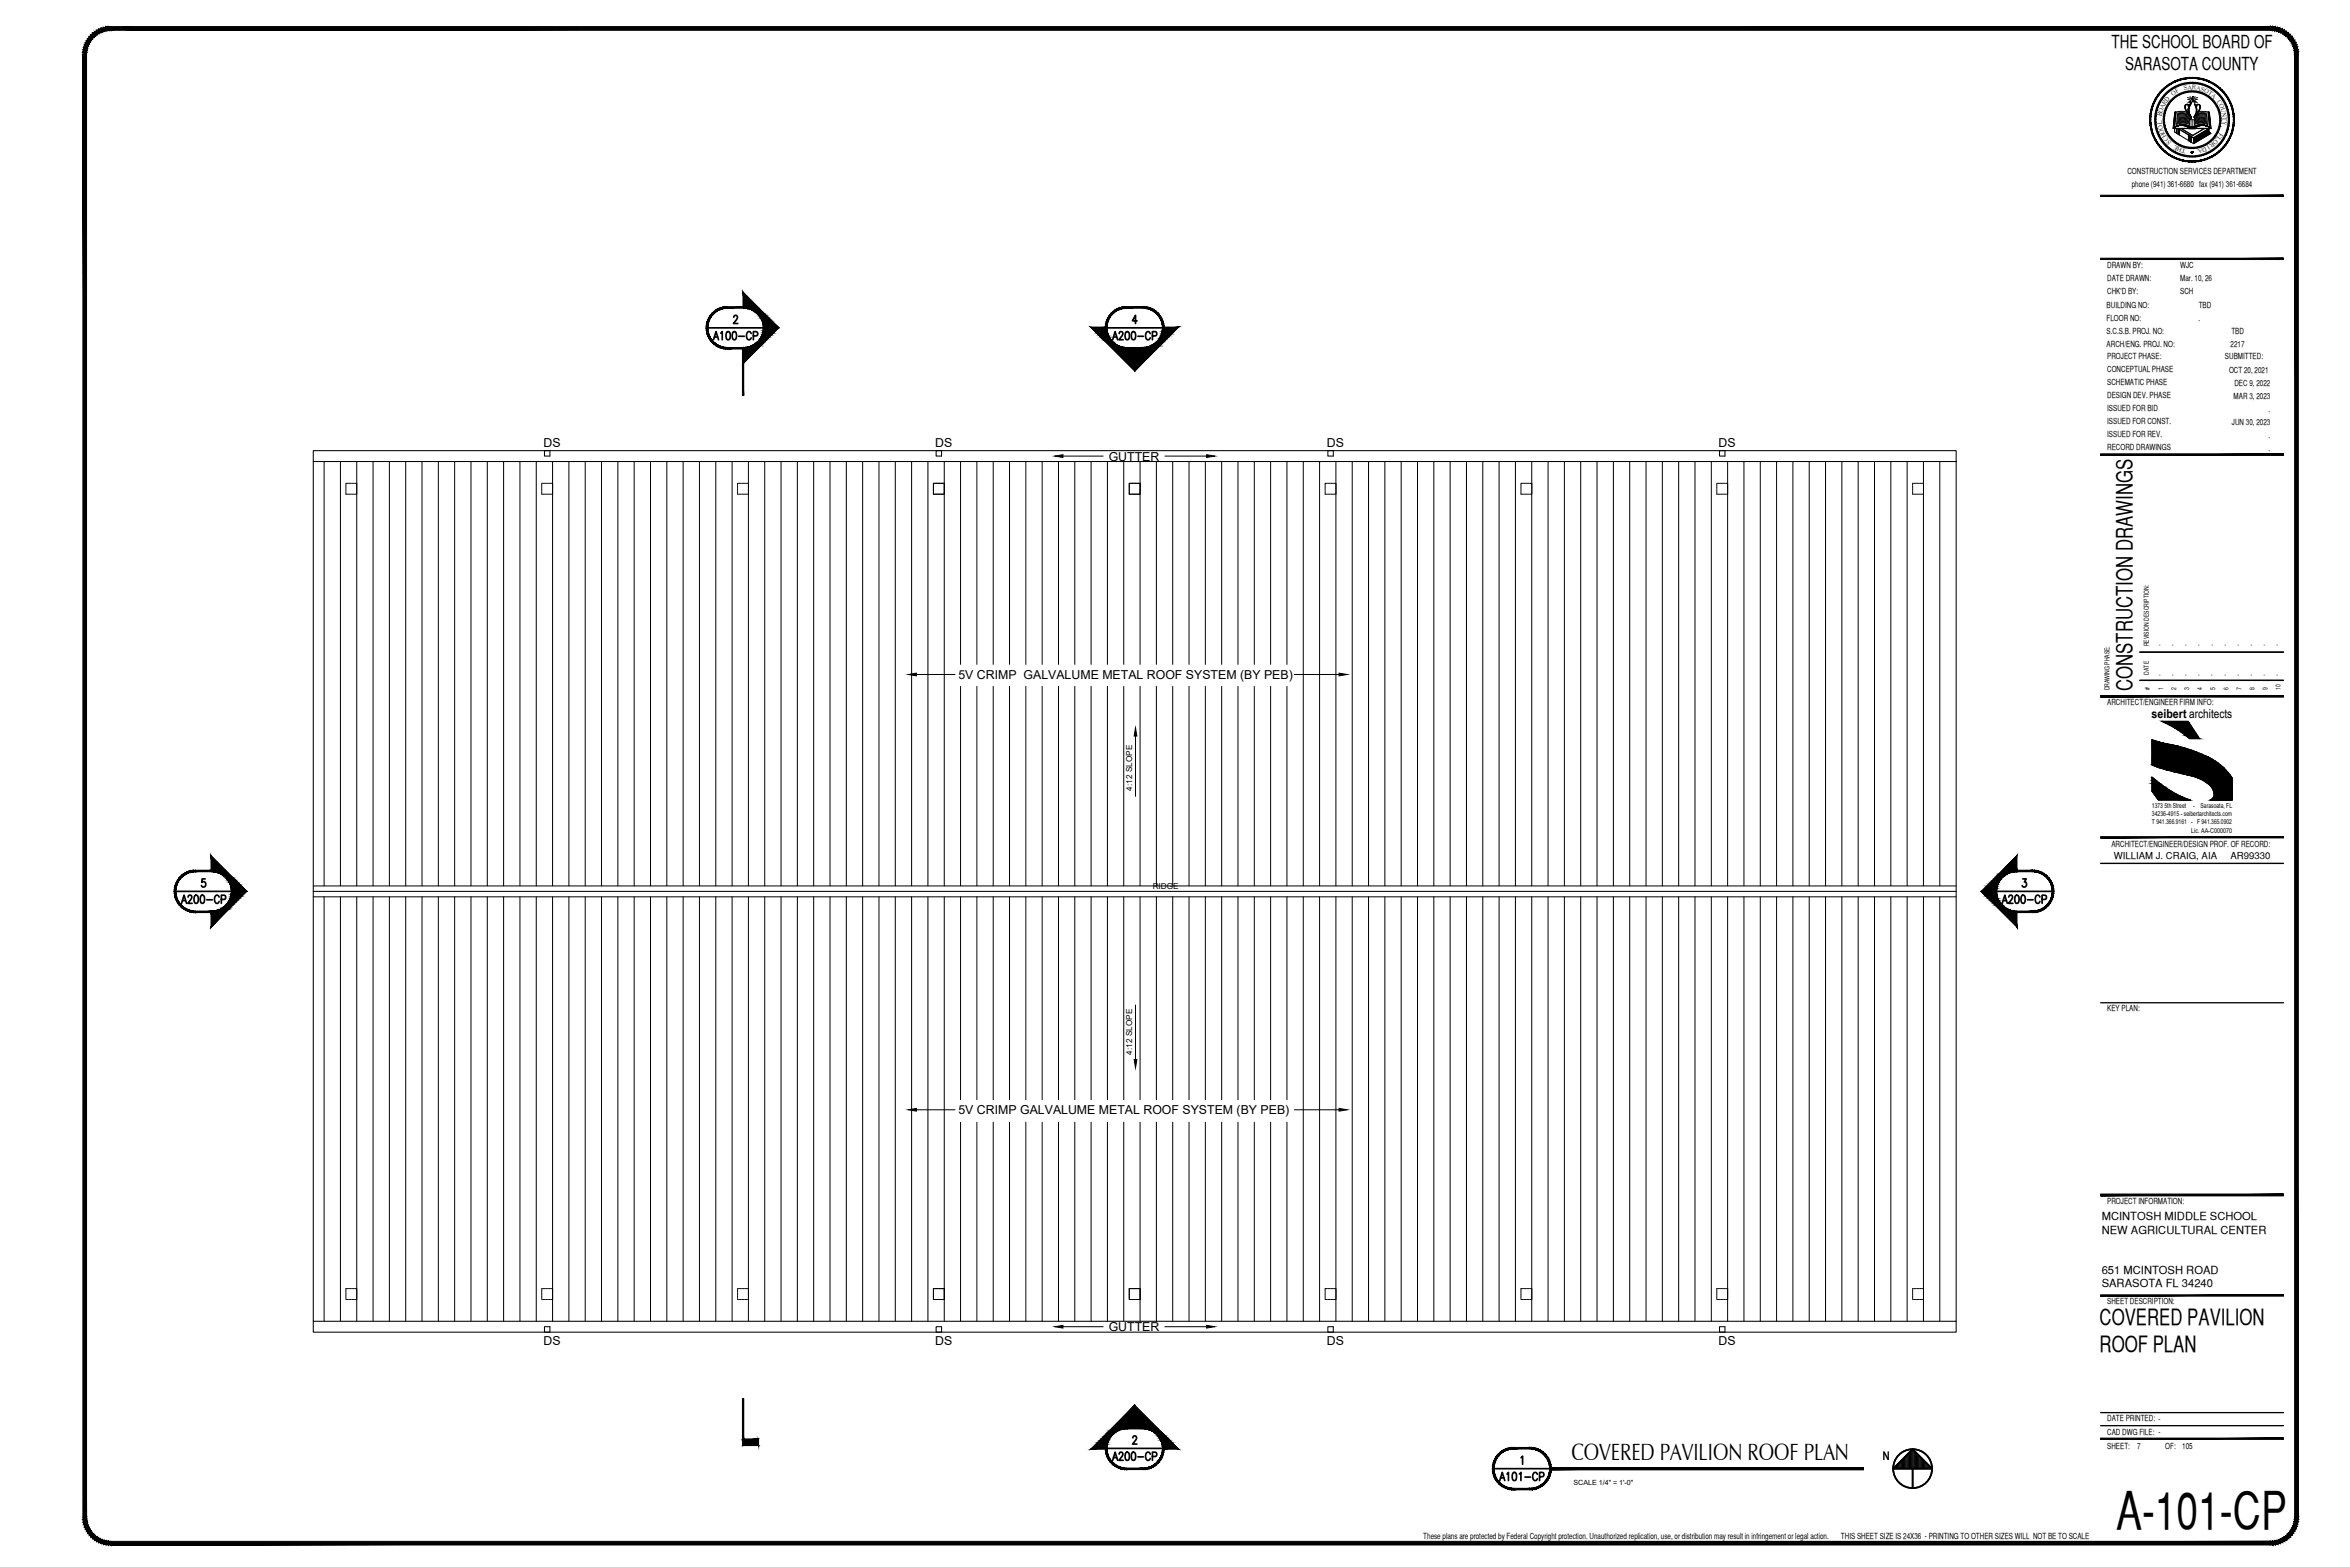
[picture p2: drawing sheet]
<svg xmlns="http://www.w3.org/2000/svg" width="914mm" height="610mm" viewBox="0 0 914 610" stroke-linecap="round" stroke-linejoin="round" font-family="sans-serif">
<defs><g id="words">
<text font-size="20.2" x="823.4" y="594.8">A-101-CP</text>
<text font-size="9.1" x="611.5" y="567.9">COVERED PAVILION ROOF PLAN</text>
<g font-size="8.7">
<text x="829.8" y="268.9" transform="rotate(-90 829.8 268.9)">CONSTRUCTION DRAWINGS</text>
<text x="817" y="515.5">COVERED PAVILION</text>
<text x="817" y="526.1">ROOF PLAN</text>
</g>
<g font-size="7">
<text x="821.6" y="18.9">THE SCHOOL BOARD OF</text>
<text x="826.9" y="27.4">SARASOTA COUNTY</text>
</g>
<g font-size="6.6">
<text x="276.9" y="133.3">A100-CP</text>
<text x="432.2" y="133.3">A200-CP</text>
<text x="69.8" y="352.8">A200-CP</text>
<text x="778.2" y="352.8">A200-CP</text>
<text x="432.2" y="569.4">A200-CP</text>
<text x="582.8" y="577.1">A101-CP</text>
</g>
<g font-size="4.8">
<text x="211.5" y="173.8">DS</text>
<text x="363.9" y="173.8">DS</text>
<text x="516.3" y="173.8">DS</text>
<text x="668.7" y="173.8">DS</text>
<text x="431.4" y="179.2">GUTTER</text>
<text x="372.9" y="264">5V CRIMP GALVALUME METAL ROOF SYSTEM (BY PEB)</text>
<text x="837.2" y="279.1">seibert architects</text>
<text x="372.9" y="433.3">5V CRIMP GALVALUME METAL ROOF SYSTEM (BY PEB)</text>
<text x="431.4" y="517.9">GUTTER</text>
<text x="211.5" y="523.4">DS</text>
<text x="363.9" y="523.4">DS</text>
<text x="516.3" y="523.4">DS</text>
<text x="668.7" y="523.4">DS</text>
</g>
<text font-size="4.6" x="732.6" y="567.9">N</text>
<g font-size="4.4">
<text x="817.8" y="474.7">MCINTOSH MIDDLE SCHOOL</text>
<text x="817.8" y="479.9">NEW AGRICULTURAL CENTER</text>
<text x="817.8" y="495.6">651 MCINTOSH ROAD</text>
<text x="817.8" y="500.8">SARASOTA FL 34240</text>
</g>
<g font-size="3.7">
<text x="822.5" y="334.1">WILLIAM J. CRAIG, AIA</text>
<text x="867.9" y="334.1">AR99330</text>
</g>
<g font-size="3.3">
<text x="827.8" y="67.7">CONSTRUCTION SERVICES DEPARTMENT</text>
<text x="829.5" y="72.9">phone (941) 361-6680 fax (941) 361-6684</text>
<text x="819.9" y="104.3">DRAWN BY:</text>
<text x="848.3" y="104.3">WJC</text>
<text x="819.9" y="109.4">DATE DRAWN:</text>
<text x="848.3" y="109.4">Mar. 10, 26</text>
<text x="819.7" y="119.7">BUILDING NO:</text>
<text x="819.9" y="114.5">CHK'D BY:</text>
<text x="848.3" y="114.5">SCH</text>
<text x="855.5" y="119.6">TBD</text>
<text x="819.7" y="124.8">FLOOR NO:</text>
<text x="855.5" y="124.7">.</text>
<text x="819.7" y="129.8">S.C.S.B. PROJ. NO:</text>
<text x="868.2" y="129.8">TBD</text>
<text x="819.7" y="134.9">ARCH/ENG. PROJ. NO:</text>
<text x="868" y="134.9">2217</text>
<text x="819.9" y="139.7">PROJECT PHASE:</text>
<text x="865.8" y="139.7">SUBMITTED:</text>
<text x="819.9" y="149.9">SCHEMATIC PHASE</text>
<text x="819.9" y="144.8">CONCEPTUAL PHASE</text>
<text x="867.3" y="145">OCT 20, 2021</text>
<text x="819.9" y="154.9">DESIGN DEV. PHASE</text>
<text x="869.1" y="155.2">MAR 3, 2023</text>
<text x="869.4" y="150.1">DEC 9, 2022</text>
<text x="819.9" y="160">ISSUED FOR BID</text>
<text x="882.7" y="160.3">.</text>
<text x="819.9" y="165.1">ISSUED FOR CONST.</text>
<text x="868.4" y="165.3">JUN 30, 2023</text>
<text x="819.9" y="170.2">ISSUED FOR REV.</text>
<text x="882.7" y="170.4">.</text>
<text x="819.9" y="175.3">RECORD DRAWINGS</text>
<text x="882.7" y="175.5">.</text>
<text x="819.9" y="274.2">ARCHITECT/ENGINEER FIRM INFO:</text>
<text x="821.6" y="329.4">ARCHITECT/ENGINEER/DESIGN PROF. OF RECORD:</text>
<text x="819.9" y="393.4">KEY PLAN:</text>
<text x="819.9" y="468.2">PROJECT INFORMATION:</text>
<text x="819.9" y="507.3">SHEET DESCRIPTION:</text>
<text x="819.9" y="553">DATE PRINTED: -</text>
<text x="819.9" y="563.8">SHEET:</text>
<text x="819.9" y="558.2">CAD DWG FILE: -</text>
<text x="831.6" y="563.8">7</text>
<text x="842.5" y="563.8">OF:</text>
<text x="849.1" y="563.8">105</text>
<text x="553.8" y="598.6">These plans are protected by Federal Copyright protection. Unauthorized replication, use, or distribution may result in infringement or legal action.</text>
<text x="716.3" y="598.5">THIS SHEET SIZE IS 24X36 - PRINTING TO OTHER SIZES WILL NOT BE TO SCALE</text>
</g>
<g font-size="3.2">
<text x="440.5" y="307.6" transform="rotate(-90 440.5 307.6)">4:12 SLOPE</text>
<text x="448.5" y="345.9">RIDGE</text>
<text x="440.5" y="410.2" transform="rotate(-90 440.5 410.2)">4:12 SLOPE</text>
</g>
<text font-size="2.8" x="612.3" y="577.6">SCALE 1/4&quot; = 1'-0&quot;</text>
<g font-size="2.6">
<text x="850" y="35.1" transform="rotate(-11 850 35.1)">S</text>
<text x="851.2" y="34.9" transform="rotate(-4 851.2 34.9)">A</text>
<text x="853" y="34.8" transform="rotate(4 853 34.8)">R</text>
<text x="854.4" y="34.8" transform="rotate(12 854.4 34.8)">A</text>
<text x="856.3" y="35.3" transform="rotate(20 856.3 35.3)">S</text>
<text x="857.5" y="35.7" transform="rotate(27 857.5 35.7)">O</text>
<text x="842.6" y="40.8" transform="rotate(-58 842.6 40.8)">R</text>
<text x="843.4" y="39.6" transform="rotate(-50 843.4 39.6)">D</text>
<text x="845.6" y="37.3" transform="rotate(-35 845.6 37.3)">O</text>
<text x="847" y="36.4" transform="rotate(-27 847 36.4)">F</text>
<text x="859" y="36.4" transform="rotate(34 859 36.4)">T</text>
<text x="860.1" y="37.2" transform="rotate(42 860.1 37.2)">A</text>
<text x="862.5" y="39.7" transform="rotate(58 862.5 39.7)">C</text>
<text x="863.3" y="40.9" transform="rotate(65 863.3 40.9)">O</text>
<text x="841.2" y="45.3" transform="rotate(-81 841.2 45.3)">B</text>
<text x="841.4" y="43.9" transform="rotate(-72 841.4 43.9)">O</text>
<text x="841.9" y="42.5" transform="rotate(-66 841.9 42.5)">A</text>
<text x="864" y="42.3" transform="rotate(73 864 42.3)">U</text>
<text x="864.4" y="43.8" transform="rotate(80 864.4 43.8)">N</text>
<text x="864.7" y="45.4" transform="rotate(89 864.7 45.4)">T</text>
<text x="864.7" y="47" transform="rotate(96 864.7 47)">Y</text>
<text x="841.3" y="48.4" transform="rotate(-96 841.3 48.4)">L</text>
<text x="841.7" y="50.1" transform="rotate(-104 841.7 50.1)">O</text>
<text x="842.2" y="51.6" transform="rotate(-111 842.2 51.6)">O</text>
<text x="843" y="52.9" transform="rotate(-119 843 52.9)">H</text>
<text x="862.8" y="53.1" transform="rotate(126 862.8 53.1)">L</text>
<text x="863.6" y="51.7" transform="rotate(119 863.6 51.7)">F</text>
<text x="864.4" y="49.2" transform="rotate(103 864.4 49.2)">,</text>
<text x="843.9" y="54.1" transform="rotate(-126 843.9 54.1)">C</text>
<text x="844.9" y="55.2" transform="rotate(-134 844.9 55.2)">S</text>
<text x="847.5" y="57.1" transform="rotate(-149 847.5 57.1)">E</text>
<text x="849.1" y="57.7" transform="rotate(-157 849.1 57.7)">H</text>
<text x="850.6" y="58.1" transform="rotate(-165 850.6 58.1)">T</text>
<text x="856.9" y="57.7" transform="rotate(165 856.9 57.7)">A</text>
<text x="858.2" y="57.1" transform="rotate(157 858.2 57.1)">D</text>
<text x="859.2" y="56.6" transform="rotate(148 859.2 56.6)">I</text>
<text x="860.8" y="55.4" transform="rotate(141 860.8 55.4)">R</text>
<text x="861.9" y="54.2" transform="rotate(134 861.9 54.2)">O</text>
<text x="836.1" y="251.4" transform="rotate(-90 836.1 251.4)">REVISION DESCRIPTION:</text>
<text x="841.2" y="251.4" transform="rotate(-90 841.2 251.4)">-</text>
<text x="846.2" y="251.4" transform="rotate(-90 846.2 251.4)">-</text>
<text x="851.3" y="251.4" transform="rotate(-90 851.3 251.4)">-</text>
<text x="856.4" y="251.4" transform="rotate(-90 856.4 251.4)">-</text>
<text x="861.5" y="251.4" transform="rotate(-90 861.5 251.4)">-</text>
<text x="866.6" y="251.4" transform="rotate(-90 866.6 251.4)">-</text>
<text x="871.6" y="251.4" transform="rotate(-90 871.6 251.4)">-</text>
<text x="876.7" y="251.4" transform="rotate(-90 876.7 251.4)">-</text>
<text x="881.8" y="251.4" transform="rotate(-90 881.8 251.4)">-</text>
<text x="886.9" y="251.4" transform="rotate(-90 886.9 251.4)">-</text>
<text x="836.1" y="262.4" transform="rotate(-90 836.1 262.4)">DATE</text>
<text x="841.2" y="263.1" transform="rotate(-90 841.2 263.1)">-</text>
<text x="846.2" y="263.1" transform="rotate(-90 846.2 263.1)">-</text>
<text x="851.3" y="263.1" transform="rotate(-90 851.3 263.1)">-</text>
<text x="856.4" y="263.1" transform="rotate(-90 856.4 263.1)">-</text>
<text x="861.5" y="263.1" transform="rotate(-90 861.5 263.1)">-</text>
<text x="866.5" y="263.1" transform="rotate(-90 866.5 263.1)">-</text>
<text x="871.6" y="263.1" transform="rotate(-90 871.6 263.1)">-</text>
<text x="876.7" y="263.1" transform="rotate(-90 876.7 263.1)">-</text>
<text x="881.8" y="263.1" transform="rotate(-90 881.8 263.1)">-</text>
<text x="886.9" y="263.1" transform="rotate(-90 886.9 263.1)">-</text>
<text x="820.8" y="268.6" transform="rotate(-90 820.8 268.6)">DRAWING PHASE:</text>
<text x="836.5" y="268.3" transform="rotate(-90 836.5 268.3)">#</text>
<text x="841.7" y="268.4" transform="rotate(-90 841.7 268.4)">1</text>
<text x="846.8" y="268.3" transform="rotate(-90 846.8 268.3)">2</text>
<text x="851.8" y="268.4" transform="rotate(-90 851.8 268.4)">3</text>
<text x="856.9" y="268.3" transform="rotate(-90 856.9 268.3)">4</text>
<text x="862" y="268.3" transform="rotate(-90 862 268.3)">5</text>
<text x="867.1" y="268.3" transform="rotate(-90 867.1 268.3)">6</text>
<text x="872.2" y="268.3" transform="rotate(-90 872.2 268.3)">7</text>
<text x="877.2" y="268.3" transform="rotate(-90 877.2 268.3)">8</text>
<text x="882.3" y="268.3" transform="rotate(-90 882.3 268.3)">9</text>
<text x="887.4" y="268.4" transform="rotate(-90 887.4 268.4)">10</text>
<text x="837.3" y="314.2">1373 5th Street</text>
<text x="837.3" y="317.3">34236-4915 - seibertarchitects.com</text>
<text x="853.4" y="314.2">-</text>
<text x="856.3" y="314.2">Sarasoata, FL</text>
<text x="837.3" y="320.6">T 941.366.9161 - F 941.365.0902</text>
<text x="852.6" y="323.9">Lic. AA-C000070</text>
</g>
</g></defs>
<!-- layer: A-FLOR-ABOV -->
<g fill="none" stroke="#000" stroke-width=".39">
<path d="M134.6 192l.2 .2M134.6 188.4v.4M134.6 189v.4M134.6 189.6v.4M134.6 190.2v.4M134.6 190.8v.4M134.6 191.4v.4M134.8 188l-.2 .2M135 192.2h.4M135 188h.4M135.6 192.2h.4M135.6 188h.4"/>
<path d="M136.2 192.2h.4M136.2 188h.4M136.8 192.2h.4M136.8 188h.4M137.4 192.2h.4M137.4 188h.4M138 192.2h.4M138 188h.4M138.6 188l.2 .2M138.8 192l-.2 .2M138.8 188.4v.4M138.8 189v.4"/>
<path d="M138.8 189.6v.4M138.8 190.2v.4M138.8 190.8v.4M138.8 191.4v.4M210.8 192l.2 .2M210.8 188.4v.4M210.8 189v.4M210.8 189.6v.4M210.8 190.2v.4M210.8 190.8v.4M210.8 191.4v.4M211 188l-.2 .2"/>
<path d="M211.2 192.2h.4M211.2 188h.4M211.8 192.2h.4M211.8 188h.4M212.4 192.2h.4M212.4 188h.4M213 192.2h.4M213 188h.4M213.6 192.2h.4M213.6 188h.4M214.2 192.2h.4M214.2 188h.4"/>
<path d="M214.8 188l.2 .2M215 192l-.2 .2M215 188.4v.4M215 189v.4M215 189.6v.4M215 190.2v.4M215 190.8v.4M215 191.4v.4M287 192l.2 .2M287 188.4v.4M287 189v.4M287 189.6v.4"/>
<path d="M287 190.2v.4M287 190.8v.4M287 191.4v.4M287.2 188l-.2 .2M287.4 192.2h.4M287.4 188h.4M288 192.2h.4M288 188h.4M288.6 192.2h.4M288.6 188h.4M289.2 192.2h.4M289.2 188h.4"/>
<path d="M289.8 192.2h.4M289.8 188h.4M290.4 192.2h.4M290.4 188h.4M291 188l.2 .2M291.2 192l-.2 .2M291.2 188.4v.4M291.2 189v.4M291.2 189.6v.4M291.2 190.2v.4M291.2 190.8v.4M291.2 191.4v.4"/>
<path d="M363.2 192l.2 .2M363.2 188.4v.4M363.2 189v.4M363.2 189.6v.4M363.2 190.2v.4M363.2 190.8v.4M363.2 191.4v.4M363.4 188l-.2 .2M363.6 192.2h.4M363.6 188h.4M364.2 192.2h.4M364.2 188h.4"/>
<path d="M364.8 192.2h.4M364.8 188h.4M365.4 192.2h.4M365.4 188h.4M366 192.2h.4M366 188h.4M366.6 192.2h.4M366.6 188h.4M367.2 188l.2 .2M367.4 192l-.2 .2M367.4 188.4v.4M367.4 189v.4"/>
<path d="M367.4 189.6v.4M367.4 190.2v.4M367.4 190.8v.4M367.4 191.4v.4M439.4 192l.2 .2zM439.4 188.4v.4M439.4 189v.4M439.4 189.6v.4M439.4 190.2v.4M439.4 190.8v.4M439.4 191.4v.4M439.6 188l-.2 .2"/>
<path d="M439.8 192.2h.4M439.8 188h.4M440.4 192.2h.4M440.4 188h.4M441 192.2h.4M441 188h.4M441.6 192.2h.4M441.6 188h.4M442.2 192.2h.4M442.2 188h.4M442.8 192.2h.4M442.8 188h.4"/>
<path d="M443.4 188l.2 .2M443.6 192l-.2 .2M443.6 188.4v.4M443.6 189v.4M443.6 189.6v.4M443.6 190.2v.4M443.6 190.8v.4M443.6 191.4v.4M515.6 192l.2 .2M515.6 188.4v.4M515.6 189v.4M515.6 189.6v.4"/>
<path d="M515.6 190.2v.4M515.6 190.8v.4M515.6 191.4v.4M515.8 188l-.2 .2M516 192.2h.4M516 188h.4M516.6 192.2h.4M516.6 188h.4M517.2 192.2h.4M517.2 188h.4M517.8 192.2h.4M517.8 188h.4"/>
<path d="M518.4 192.2h.4M518.4 188h.4M519 192.2h.4M519 188h.4M519.6 188l.3 .2M519.9 192l-.3 .2M519.9 188.4v.4M519.9 189v.4M519.9 189.6v.4M519.9 190.2v.4M519.9 190.8v.4M519.9 191.4v.4"/>
<path d="M591.8 192l.3 .2M591.8 188.4v.4M591.8 189v.4M591.8 189.6v.4M591.8 190.2v.4M591.8 190.8v.4M591.8 191.4v.4M592.1 188l-.3 .2M592.2 192.2h.4M592.2 188h.4M592.8 192.2h.4M592.8 188h.4"/>
<path d="M593.4 192.2h.4M593.4 188h.4M594 192.2h.4M594 188h.4M594.6 192.2h.4M594.6 188h.4M595.2 192.2h.4M595.2 188h.4M595.8 188l.3 .2M596.1 192l-.3 .2M596.1 188.4v.4M596.1 189v.4"/>
<path d="M596.1 189.6v.4M596.1 190.2v.4M596.1 190.8v.4M596.1 191.4v.4M668 192l.3 .2M668 188.4v.4M668 189v.4M668 189.6v.4M668 190.2v.4M668 190.8v.4M668 191.4v.4M668.3 188l-.3 .2"/>
<path d="M668.4 192.2h.4M668.4 188h.4M669 192.2h.4M669 188h.4M669.6 192.2h.4M669.6 188h.4M670.2 192.2h.4M670.2 188h.4M670.8 192.2h.4M670.8 188h.4M671.4 192.2h.4M671.4 188h.4"/>
<path d="M672 188l.3 .2M672.3 192l-.3 .2M672.3 188.4v.4M672.3 189v.4M672.3 189.6v.4M672.3 190.2v.4M672.3 190.8v.4M672.3 191.4v.4M744.2 192l.3 .2M744.2 188.4v.4M744.2 189v.4M744.2 189.6v.4"/>
<path d="M744.2 190.2v.4M744.2 190.8v.4M744.2 191.4v.4M744.5 188l-.3 .2M744.6 192.2h.4M744.6 188h.4M745.2 192.2h.4M745.2 188h.4M745.8 192.2h.4M745.8 188h.4M746.4 192.2h.4M746.4 188h.4"/>
<path d="M747 192.2h.4M747 188h.4M747.6 192.2h.4M747.6 188h.4M748.2 188l.3 .2M748.5 192l-.3 .2M748.5 188.4v.4M748.5 189v.4M748.5 189.6v.4M748.5 190.2v.4M748.5 190.8v.4M748.5 191.4v.4"/>
<path d="M134.6 505.3l.2 .2M134.6 501.7v.4M134.6 502.3v.4M134.6 502.9v.4M134.6 503.5v.4M134.6 504.1v.4M134.6 504.7v.4M134.8 501.3l-.2 .2M135 501.3h.4M135 505.5h.4M135.6 501.3h.4M135.6 505.5h.4"/>
<path d="M136.2 501.3h.4M136.2 505.5h.4M136.8 501.3h.4M136.8 505.5h.4M137.4 501.3h.4M137.4 505.5h.4M138 501.3h.4M138 505.5h.4M138.6 501.3l.2 .2M138.8 505.3l-.2 .2M138.8 501.7v.4M138.8 502.3v.4"/>
<path d="M138.8 502.9v.4M138.8 503.5v.4M138.8 504.1v.4M138.8 504.7v.4M210.8 505.3l.2 .2M210.8 501.7v.4M210.8 502.3v.4M210.8 502.9v.4M210.8 503.5v.4M210.8 504.1v.4M210.8 504.7v.4M211 501.3l-.2 .2"/>
<path d="M211.2 501.3h.4M211.2 505.5h.4M211.8 501.3h.4M211.8 505.5h.4M212.4 501.3h.4M212.4 505.5h.4M213 501.3h.4M213 505.5h.4M213.6 501.3h.4M213.6 505.5h.4M214.2 501.3h.4M214.2 505.5h.4"/>
<path d="M214.8 501.3l.2 .2M215 505.3l-.2 .2M215 501.7v.4M215 502.3v.4M215 502.9v.4M215 503.5v.4M215 504.1v.4M215 504.7v.4M287 505.3l.2 .2M287 501.7v.4M287 502.3v.4M287 502.9v.4"/>
<path d="M287 503.5v.4M287 504.1v.4M287 504.7v.4M287.2 501.3l-.2 .2M287.4 501.3h.4M287.4 505.5h.4M288 501.3h.4M288 505.5h.4M288.6 501.3h.4M288.6 505.5h.4M289.2 501.3h.4M289.2 505.5h.4"/>
<path d="M289.8 501.3h.4M289.8 505.5h.4M290.4 501.3h.4M290.4 505.5h.4M291 501.3l.2 .2M291.2 505.3l-.2 .2M291.2 501.7v.4M291.2 502.3v.4M291.2 502.9v.4M291.2 503.5v.4M291.2 504.1v.4M291.2 504.7v.4"/>
<path d="M363.2 505.3l.2 .2M363.2 501.7v.4M363.2 502.3v.4M363.2 502.9v.4M363.2 503.5v.4M363.2 504.1v.4M363.2 504.7v.4M363.4 501.3l-.2 .2M363.6 501.3h.4M363.6 505.5h.4M364.2 501.3h.4M364.2 505.5h.4"/>
<path d="M364.8 501.3h.4M364.8 505.5h.4M365.4 501.3h.4M365.4 505.5h.4M366 501.3h.4M366 505.5h.4M366.6 501.3h.4M366.6 505.5h.4M367.2 501.3l.2 .2M367.4 505.3l-.2 .2M367.4 501.7v.4M367.4 502.3v.4"/>
<path d="M367.4 502.9v.4M367.4 503.5v.4M367.4 504.1v.4M367.4 504.7v.4M439.4 505.3l.2 .2M439.4 501.3h.2l-.2 .2zM439.4 501.7v.4M439.4 502.3v.4M439.4 502.9v.4M439.4 503.5v.4M439.4 504.1v.4M439.4 504.7v.4"/>
<path d="M439.8 501.3h.4M439.8 505.5h.4M440.4 501.3h.4M440.4 505.5h.4M441 501.3h.4M441 505.5h.4M441.6 501.3h.4M441.6 505.5h.4M442.2 501.3h.4M442.2 505.5h.4M442.8 501.3h.4M442.8 505.5h.4"/>
<path d="M443.4 501.3l.2 .2M443.6 505.3l-.2 .2M443.6 501.7v.4M443.6 502.3v.4M443.6 502.9v.4M443.6 503.5v.4M443.6 504.1v.4M443.6 504.7v.4M515.6 505.3l.2 .2M515.6 501.7v.4M515.6 502.3v.4M515.6 502.9v.4"/>
<path d="M515.6 503.5v.4M515.6 504.1v.4M515.6 504.7v.4M515.8 501.3l-.2 .2M516 501.3h.4M516 505.5h.4M516.6 501.3h.4M516.6 505.5h.4M517.2 501.3h.4M517.2 505.5h.4M517.8 501.3h.4M517.8 505.5h.4"/>
<path d="M518.4 501.3h.4M518.4 505.5h.4M519 501.3h.4M519 505.5h.4M519.6 501.3l.3 .2M519.9 505.3l-.3 .2M519.9 501.7v.4M519.9 502.3v.4M519.9 502.9v.4M519.9 503.5v.4M519.9 504.1v.4M519.9 504.7v.4"/>
<path d="M591.8 505.3l.3 .2M591.8 501.7v.4M591.8 502.3v.4M591.8 502.9v.4M591.8 503.5v.4M591.8 504.1v.4M591.8 504.7v.4M592.1 501.3l-.3 .2M592.2 501.3h.4M592.2 505.5h.4M592.8 501.3h.4M592.8 505.5h.4"/>
<path d="M593.4 501.3h.4M593.4 505.5h.4M594 501.3h.4M594 505.5h.4M594.6 501.3h.4M594.6 505.5h.4M595.2 501.3h.4M595.2 505.5h.4M595.8 501.3l.3 .2M596.1 505.3l-.3 .2M596.1 501.7v.4M596.1 502.3v.4"/>
<path d="M596.1 502.9v.4M596.1 503.5v.4M596.1 504.1v.4M596.1 504.7v.4M668 505.3l.3 .2M668 501.7v.4M668 502.3v.4M668 502.9v.4M668 503.5v.4M668 504.1v.4M668 504.7v.4M668.3 501.3l-.3 .2"/>
<path d="M668.4 501.3h.4M668.4 505.5h.4M669 501.3h.4M669 505.5h.4M669.6 501.3h.4M669.6 505.5h.4M670.2 501.3h.4M670.2 505.5h.4M670.8 501.3h.4M670.8 505.5h.4M671.4 501.3h.4M671.4 505.5h.4"/>
<path d="M672 501.3l.3 .2M672.3 505.3l-.3 .2M672.3 501.7v.4M672.3 502.3v.4M672.3 502.9v.4M672.3 503.5v.4M672.3 504.1v.4M672.3 504.7v.4M744.2 505.3l.3 .2M744.2 501.7v.4M744.2 502.3v.4M744.2 502.9v.4"/>
<path d="M744.2 503.5v.4M744.2 504.1v.4M744.2 504.7v.4M744.5 501.3l-.3 .2M744.6 501.3h.4M744.6 505.5h.4M745.2 501.3h.4M745.2 505.5h.4M745.8 501.3h.4M745.8 505.5h.4M746.4 501.3h.4M746.4 505.5h.4"/>
<path d="M747 501.3h.4M747 505.5h.4M747.6 501.3h.4M747.6 505.5h.4M748.2 501.3l.3 .2M748.5 505.3l-.3 .2M748.5 501.7v.4M748.5 502.3v.4M748.5 502.9v.4M748.5 503.5v.4M748.5 504.1v.4M748.5 504.7v.4"/>
</g>
<!-- layer: A-WALL-OTLN -->
<path d="M121.9 179.5h639.3v334.5h-639.3zM121.9 179.5v-4.2h639.3v4.2M211.9 175.3h2.1v2.1h-2.1zM364.3 175.3h2.1v2.1h-2.1zM516.7 175.3h2.1v2.1h-2.1zM669.1 175.3h2.1v2.1h-2.1zM121.9 346.8h639.3M121.9 514v4.2h639.3v-4.2M211.9 516.1h2.1v2.1h-2.1zM364.3 516.1h2.1v2.1h-2.1zM516.7 516.1h2.1v2.1h-2.1zM669.1 516.1h2.1v2.1h-2.1z" fill="none" stroke="#000" stroke-width=".4"/>
<!-- layer: A-ANNO-TEXT -->
<g fill="#000" stroke="#000" stroke-width=".39">
<path d="M410.4 177.4l3.2-.5v1.1zM469.5 176.9l3.2 .5-3.2 .6zM353.4 262.4l3.2-.5v1zM521 261.9l3.2 .5-3.2 .5zM441.8 283.2l.6 3.1h-1.1zM441.3 412.2h1.1l-.6 3.2zM353.4 431.7l3.2-.5v1.1zM521 431.2l3.2 .5-3.2 .6zM410.4 516.1l3.2-.5v1.1zM469.5 515.6l3.2 .5-3.2 .6z"/>
<path d="M603.3 570.9v.8l121.7-.8zM603.3 571.7l121.7-.8v.8z"/>
<path d="M603.3 570.9v.8l121.7-.8zM603.3 571.7l121.7-.8v.8z"/>
</g>
<!-- layer: A-ANNO-SYMS -->
<g fill="none" stroke="#000" stroke-width=".66">
<path d="M275.1 127.5h22.2M285.5 123.4l.5-.7h.5l.5 .6-.4 1-1.2 1.5h1.7M430.4 127.5h22.2M442.4 124.8h-1.8l1.2-2.1v3.1M68.1 346.8h22.3M79.8 341.9h-1.2l-.1 1.4a.97 .97 0 0 1 1.3 .1 .97 .97 0 0 1 0 1.3 .97 .97 0 0 1-1.3 .1l-.1-.3M776.6 346.8h22.2M787.1 341.9h1.3l-.7 1.2a.93 .93 0 0 1 .8 1.5 .93 .93 0 0 1-1.7-.1M440.8 559.4l.5-.8h.5l.5 .6-.4 1.1-1.2 1.5h1.7M430.4 563.5h22.2M581 571.3h22.3M591.9 567.1l.6-.6v3.2"/>
<path d="M736.7 571.3l7.5-7.5 7.6 7.5zM744.2 571.3v7.6"/>
<circle cx="744.2" cy="571.3" r="7.6"/>
</g>
<g fill="none" stroke="#000" stroke-width=".39">
<path d="M737 571v.3M737.5 570.5v.8M737.9 570.1v1.2M738.4 569.6v1.7M738.8 569.2v2.1M739.3 568.7v2.6M739.8 568.2v3.1M740.2 567.8v3.5M740.7 567.3v4M741.1 566.9v4.4M741.6 566.4v4.9M742.1 565.9v5.4"/>
<path d="M742.5 565.5v5.8M743 565v6.3M743.4 564.6v6.7M743.9 564.1v7.2M744.3 563.9v7.4M744.8 564.4v6.9M745.3 564.8v6.5M745.7 565.3v6M746.2 565.7v5.6M746.6 566.2v5.1M747.1 566.7v4.6M747.6 567.1v4.2"/>
<path d="M748 567.6v3.7M748.5 568v3.3M748.9 568.5v2.8M749.4 569v2.3M749.9 569.4v1.9M750.3 569.9v1.4M750.8 570.3v1M751.2 570.8v.5M751.7 571.2v.1"/>
</g>
<!-- layer: E-HATCH -->
<g fill="none" stroke="#000" stroke-width=".39">
<path d="M126.1 179.5v165.1M132.5 179.5v165.1M138.8 179.5v165.1M145.2 179.5v165.1M151.5 179.5v165.1M157.9 179.5v165.1M164.2 179.5v165.1M170.6 179.5v165.1M176.9 179.5v165.1M183.3 179.5v165.1M189.6 179.5v165.1M196 179.5v165.1"/>
<path d="M202.3 179.5v165.1M208.7 179.5v165.1M215 179.5v165.1M221.4 179.5v165.1M227.7 179.5v165.1M234.1 179.5v165.1M240.4 179.5v165.1M246.8 179.5v165.1M253.1 179.5v165.1M259.5 179.5v165.1M265.8 179.5v165.1M272.2 179.5v165.1"/>
<path d="M278.5 179.5v165.1M284.9 179.5v165.1M291.2 179.5v165.1M297.6 179.5v165.1M303.9 179.5v165.1M310.3 179.5v165.1M316.6 179.5v165.1M323 179.5v165.1M329.3 179.5v165.1M335.7 179.5v165.1M342 179.5v165.1M348.4 179.5v165.1"/>
<path d="M354.7 179.5v165.1M361.1 179.5v165.1M367.4 179.5v165.1M373.8 179.5v165.1M380.1 179.5v165.1M386.5 179.5v165.1M392.8 179.5v165.1M399.2 179.5v165.1M405.5 179.5v165.1M411.9 179.5v165.1M418.2 179.5v165.1M424.6 179.5v165.1"/>
<path d="M430.9 179.5v165.1M437.3 179.5v165.1M443.6 179.5v165.1M450 179.5v165.1M456.3 179.5v165.1M462.7 179.5v165.1M469 179.5v165.1M475.4 179.5v165.1M481.7 179.5v165.1M488.1 179.5v165.1M494.4 179.5v165.1M500.8 179.5v165.1"/>
<path d="M507.1 179.5v165.1M513.5 179.5v165.1M519.8 179.5v165.1M526.2 179.5v165.1M532.5 179.5v165.1M538.9 179.5v165.1M545.2 179.5v165.1M551.6 179.5v165.1M557.9 179.5v165.1M564.3 179.5v165.1M570.6 179.5v165.1M577 179.5v165.1"/>
<path d="M583.3 179.5v165.1M589.7 179.5v165.1M596 179.5v165.1M602.4 179.5v165.1M608.7 179.5v165.1M615.1 179.5v165.1M621.4 179.5v165.1M627.8 179.5v165.1M634.1 179.5v165.1M640.5 179.5v165.1M646.8 179.5v165.1M653.2 179.5v165.1"/>
<path d="M659.5 179.5v165.1M665.9 179.5v165.1M672.2 179.5v165.1M678.6 179.5v165.1M684.9 179.5v165.1M691.3 179.5v165.1M697.6 179.5v165.1M704 179.5v165.1M710.3 179.5v165.1M716.7 179.5v165.1M723 179.5v165.1M729.4 179.5v165.1"/>
<path d="M735.7 179.5v165.1M742.1 179.5v165.1M748.4 179.5v165.1M754.8 179.5v165.1M121.9 348.9h639.3M121.9 344.6h639.3M126.1 348.9v165.1M132.5 348.9v165.1M138.8 348.9v165.1M145.2 348.9v165.1M151.5 348.9v165.1M157.9 348.9v165.1"/>
<path d="M164.2 348.9v165.1M170.6 348.9v165.1M176.9 348.9v165.1M183.3 348.9v165.1M189.6 348.9v165.1M196 348.9v165.1M202.3 348.9v165.1M208.7 348.9v165.1M215 348.9v165.1M221.4 348.9v165.1M227.7 348.9v165.1M234.1 348.9v165.1"/>
<path d="M240.4 348.9v165.1M246.8 348.9v165.1M253.1 348.9v165.1M259.5 348.9v165.1M265.8 348.9v165.1M272.2 348.9v165.1M278.5 348.9v165.1M284.9 348.9v165.1M291.2 348.9v165.1M297.6 348.9v165.1M303.9 348.9v165.1M310.3 348.9v165.1"/>
<path d="M316.6 348.9v165.1M323 348.9v165.1M329.3 348.9v165.1M335.7 348.9v165.1M342 348.9v165.1M348.4 348.9v165.1M354.7 348.9v165.1M361.1 348.9v165.1M367.4 348.9v165.1M373.8 348.9v165.1M380.1 348.9v165.1M386.5 348.9v165.1"/>
<path d="M392.8 348.9v165.1M399.2 348.9v165.1M405.5 348.9v165.1M411.9 348.9v165.1M418.2 348.9v165.1M424.6 348.9v165.1M430.9 348.9v165.1M437.3 348.9v165.1M443.6 348.9v165.1M450 348.9v165.1M456.3 348.9v165.1M462.7 348.9v165.1"/>
<path d="M469 348.9v165.1M475.4 348.9v165.1M481.7 348.9v165.1M488.1 348.9v165.1M494.4 348.9v165.1M500.8 348.9v165.1M507.1 348.9v165.1M513.5 348.9v165.1M519.8 348.9v165.1M526.2 348.9v165.1M532.5 348.9v165.1M538.9 348.9v165.1"/>
<path d="M545.2 348.9v165.1M551.6 348.9v165.1M557.9 348.9v165.1M564.3 348.9v165.1M570.6 348.9v165.1M577 348.9v165.1M583.3 348.9v165.1M589.7 348.9v165.1M596 348.9v165.1M602.4 348.9v165.1M608.7 348.9v165.1M615.1 348.9v165.1"/>
<path d="M621.4 348.9v165.1M627.8 348.9v165.1M634.1 348.9v165.1M640.5 348.9v165.1M646.8 348.9v165.1M653.2 348.9v165.1M659.5 348.9v165.1M665.9 348.9v165.1M672.2 348.9v165.1M678.6 348.9v165.1M684.9 348.9v165.1M691.3 348.9v165.1"/>
<path d="M697.6 348.9v165.1M704 348.9v165.1M710.3 348.9v165.1M716.7 348.9v165.1M723 348.9v165.1M729.4 348.9v165.1M735.7 348.9v165.1M742.1 348.9v165.1M748.4 348.9v165.1M754.8 348.9v165.1"/>
</g>
<!-- layer: A-ANNO-TEXT -->
<g fill="#fff" stroke="#fff" stroke-width=".39">
<path d="M437 388v23.4h4.7zM437 388h4.7v23.4z"/>
<path d="M437 288.4v20.3h4.7zM437 288.4h4.7v20.3z"/>
<path d="M371.4 428.1v8.1l131.9-8.1zM371.4 436.2l131.9-8.1v8.1z"/>
<path d="M371.4 258.8v7.9l133.2-7.9zM371.4 266.7l133.2-7.9v7.9z"/>
</g>
<path d="M413.6 177.4h15.7M453.3 177.4h16.2M356.6 262.4h15M503.6 262.4h17.4M441.8 286.3v23.5M441.8 391v21.2M356.6 431.7h15M503.6 431.7h17.4M413.6 516.1h15.7M453.3 516.1h16.2" fill="none" stroke="#000" stroke-width=".39"/>
<!-- layer: A-ANNO-SYMS -->
<g fill="#000" stroke="#000" stroke-width=".39">
<path d="M282.3 119.3h.8v.6zM282.3 119.3v.6h.8zM281.5 119.5l.8-.2v.6zM281.5 119.5l.1 .6 .7-.2zM280.7 119.6l.8-.1 .1 .6zM280.7 119.6l.1 .6 .8-.1zM279.9 119.9l.8-.3 .1 .6zM279.9 119.9l.2 .6 .7-.3zM279.2 120.3l.7-.4 .2 .6zM279.2 120.3l.3 .5 .6-.3zM278.5 120.7l.7-.4 .3 .5zM278.5 120.7l.3 .5 .7-.4zM277.8 121.2l.7-.5 .3 .5zM277.8 121.2l.4 .4 .6-.4zM277.2 121.7l.6-.5 .4 .4zM277.2 121.7l.4 .4 .6-.5zM277.2 121.7l.4 .4-.9 .2zM276.7 122.3l.5 .4 .4-.6zM276.7 122.3l.5 .4-1 .3zM276.2 123l.5 .3 .5-.6zM276.2 123l.5 .3-.9 .3zM275.8 123.6l.5 .3 .4-.6zM275.8 123.6l.5 .3-.9 .5zM275.4 124.4l.6 .2 .3-.7zM275.4 124.4l.6 .2-.8 .6zM275.2 125.2l.5 .1 .3-.7zM275.2 125.2l.5 .1-.7 .6zM275 125.9l.5 .1 .2-.7zM275 125.9l.5 .1-.7 .7zM274.8 126.7l.6 .1 .1-.8zM274.8 126.7l.6 .1-.6 .7zM275.4 126.8l-.6 .7h.6zM274.8 127.5h.6l-.6 .8zM275.4 127.5l-.6 .8h.6zM274.8 128.3h.6l-.4 .9zM275.4 128.3l-.4 .9 .5-.2zM275 129.2l.5-.2-.3 .9zM275.5 129l-.3 .9 .5-.1zM275.2 129.9l.5-.1-.3 .9zM275.7 129.8l-.3 .9 .6-.2zM275.4 130.7l.6-.2-.2 .9zM276 130.5l-.2 .9 .5-.3zM275.8 131.4l.5-.3-.1 1zM276.3 131.1l-.1 1 .5-.3zM276.2 132.1l.5-.3v1zM276.7 131.8v1l.5-.4zM276.7 132.8l.5-.4v1zM277.2 132.4v1l.4-.4zM277.2 133.4l.4-.4 .2 .9zM277.6 133l.2 .9 .4-.5zM278.2 133.4l.3 1-.7-.5zM278.2 133.4l.3 1 .3-.5zM278.8 133.9l.4 .9-.7-.4zM278.8 133.9l.4 .9 .3-.5zM279.5 134.3l.4 .9-.7-.4zM279.5 134.3l.4 .9 .2-.6zM280.1 134.6l.6 .8-.8-.2zM280.1 134.6l.6 .8 .1-.5zM280.8 134.9l.7 .7-.8-.2zM280.8 134.9l.7 .7 .1-.6zM281.6 135l.7 .8-.8-.2zM281.6 135l.7 .8v-.6zM282.3 135.2l.8 .6h-.8zM282.3 135.2l.8 .6v-.6z"/>
<path d="M283.1 119.9h6.3v-.6zM283.1 119.3h6.3l-6.3 .6z"/>
<path d="M289.1 113.6l.6 6v-4.6zM289.1 113.6l.6 6h-.6z"/>
<path d="M437.5 119.3h.8v.6zM437.5 119.3l.1 .6h.7zM436.7 119.5l.8-.2 .1 .6zM436.7 119.5l.2 .6 .7-.2zM435.9 119.6l.8-.1 .2 .6zM435.9 119.6l.2 .6 .8-.1zM435.2 119.9l.7-.3 .2 .6zM435.2 119.9l.2 .6 .7-.3zM434.5 120.3l.7-.4 .2 .6zM434.5 120.3l.2 .5 .7-.3zM433.8 120.7l.7-.4 .2 .5zM433.8 120.7l.3 .5 .6-.4zM433.1 121.2l.7-.5 .3 .5zM433.1 121.2l.4 .4 .6-.4zM432.5 121.7l.6-.5 .4 .4zM432.5 121.7l.4 .4 .6-.5zM432.5 121.7l.4 .4-.9 .2zM432 122.3l.4 .4 .5-.6zM432 122.3l.4 .4-.9 .3zM431.5 123l.5 .3 .4-.6zM431.5 123l.5 .3-.9 .3zM431.1 123.6l.5 .3 .4-.6zM431.1 123.6l.5 .3-.9 .5zM430.7 124.4l.6 .2 .3-.7zM430.7 124.4l.6 .2-.8 .6zM430.5 125.2l.5 .1 .3-.7zM430.5 125.2l.5 .1-.7 .6zM430.3 125.9l.5 .1 .2-.7zM430.3 125.9l.5 .1-.7 .7zM430.8 126l-.7 .7 .6 .1zM430.1 126.7l.6 .1-.6 .7zM430.7 126.8l-.6 .7h.6zM430.1 127.5h.6l-.6 .8zM430.7 127.5l-.6 .8h.6zM430.1 128.3h.6l-.4 .9zM430.7 128.3l-.4 .9 .5-.2zM430.3 129.2l.5-.2-.3 .9zM430.8 129l-.3 .9 .5-.1zM430.5 129.9l.5-.1-.3 .9zM431 129.8l-.3 .9 .6-.2zM430.7 130.7l.6-.2-.2 .9zM431.3 130.5l-.2 .9 .5-.3zM431.1 131.4l.5-.3-.1 1zM431.6 131.1l-.1 1 .5-.3zM431.5 132.1l.5-.3v1zM432 131.8v1l.4-.4zM432 132.8l.4-.4 .1 1zM432.4 132.4l.1 1 .4-.5zM432.5 133.4l.4-.5 .2 1zM432.9 132.9l.2 1 .4-.5zM433.5 133.4l.3 1-.7-.5zM433.5 133.4l.3 1 .3-.5zM434.1 133.9l.4 .9-.7-.4zM434.1 133.9l.4 .9 .2-.5zM434.7 134.3l.5 .9-.7-.4zM434.7 134.3l.5 .9 .2-.6zM435.4 134.6l.5 .8-.7-.2zM435.4 134.6l.5 .8 .2-.5zM436.1 134.9l.6 .7-.8-.2zM436.1 134.9l.6 .7 .2-.6zM436.9 135l.6 .8-.8-.2zM436.9 135l.6 .8 .1-.6zM437.6 135.2l.7 .6h-.8zM437.6 135.2l.7 .6v-.6z"/>
<path d="M438.3 119.3v.6l6.4-.6zM438.3 119.9l6.4-.6v.6z"/>
<path d="M283.1 135.2v.6l6.3-.6zM283.1 135.8l6.3-.6v.6z"/>
<path d="M288.9 135.5l.4 18.3v-18.3zM288.9 135.5l.4 18.3h-.4z"/>
<path d="M289.4 135.2l.8 .6h-.8zM289.4 135.2l.8 .6v-.6zM290.2 135.2l.8 .4-.8 .2zM290.2 135.2l.8 .4-.1-.6zM290.9 135l.9 .4-.8 .2zM290.9 135l.9 .4-.2-.5zM291.6 134.9l1 .3-.8 .2zM291.6 134.9l1 .3-.3-.6zM292.3 134.6l1 .2-.7 .4zM292.3 134.6l1 .2-.3-.5zM293 134.3l1 .1-.7 .4zM293 134.3l1 .1-.3-.5zM293.7 133.9h.9l-.6 .5zM293.7 133.9h.9l-.3-.5zM294.3 133.4h.9l-.6 .5zM294.3 133.4h.9l-.4-.4zM294.8 133l1-.2-.6 .6zM295.3 132.4l-.5 .6 1-.2zM295.3 132.4l1-.3-.5 .7zM295.8 131.8l-.5 .6 1-.3zM295.8 131.8l.9-.4-.4 .7zM296.2 131.1l-.4 .7 .9-.4zM296.2 131.1l.8-.4-.3 .7zM296.5 130.5l-.3 .6 .8-.4zM296.5 130.5l.8-.6-.3 .8zM296.7 129.8l-.2 .7 .8-.6zM296.7 129.8l.8-.6-.2 .7zM296.9 129l-.2 .8 .8-.6zM296.9 129l.7-.7-.1 .9zM297 128.3l-.1 .7 .7-.7zM297.6 127.5v.8h-.6zM297.1 127.5l-.1 .8 .6-.8zM297.6 126.7v.8h-.5zM297 126.8l.1 .7 .5-.8zM297.5 125.9l.1 .8-.6 .1zM296.9 126l.1 .8 .5-.9zM297.3 125.2l.2 .7-.6 .1zM296.7 125.3l.2 .7 .4-.8zM297 124.4l.3 .8-.6 .1zM296.5 124.6l.2 .7 .3-.9zM296.7 123.6l.3 .8-.5 .2zM296.2 123.9l.3 .7 .2-1zM296.3 123l.4 .6-.5 .3zM295.8 123.3l.4 .6 .1-.9zM295.8 122.3l.5 .7-.5 .3zM295.3 122.7l.5 .6v-1zM295.2 121.7l.6 .6-.5 .4zM294.8 122.1l.5 .6-.1-1zM294.6 121.2l.6 .5-.4 .4zM294.6 121.2l-.3 .4 .5 .5zM294 120.7l.6 .5-.3 .4zM294 120.7l-.3 .5 .6 .4zM293.3 120.3l.7 .4-.3 .5zM293.3 120.3l-.3 .5 .7 .4zM292.6 119.9l.7 .4-.3 .5zM292.6 119.9l-.3 .6 .7 .3zM291.8 119.6l.8 .3-.3 .6zM291.8 119.6l-.2 .6 .7 .3zM291 119.5l.8 .1-.2 .6zM291 119.5l-.1 .6 .7 .1zM290.2 119.3l.8 .2-.1 .6zM290.2 119.3v.6l.7 .2zM289.4 119.3h.8v.6zM289.4 119.3v.6h.8z"/>
<path d="M289.4 135.2l.8 .6h-.8zM289.4 135.2l.8 .6v-.6zM290.2 135.2l.8 .4-.8 .2zM290.2 135.2l.8 .4-.1-.6zM290.9 135l.9 .4-.8 .2zM290.9 135l.9 .4-.2-.5zM291.6 134.9l1 .3-.8 .2zM291.6 134.9l1 .3-.3-.6zM292.3 134.6l1 .2-.7 .4zM292.3 134.6l1 .2-.3-.5zM293 134.3l1 .1-.7 .4zM293 134.3l1 .1-.3-.5zM293.7 133.9h.9l-.6 .5zM293.7 133.9h.9l-.3-.5zM294.3 133.4h.9l-.6 .5zM294.3 133.4h.9l-.4-.4zM294.8 133l1-.2-.6 .6zM295.3 132.4l-.5 .6 1-.2zM295.3 132.4l1-.3-.5 .7zM295.8 131.8l-.5 .6 1-.3zM295.8 131.8l.9-.4-.4 .7zM296.2 131.1l-.4 .7 .9-.4zM296.2 131.1l.8-.4-.3 .7zM296.5 130.5l-.3 .6 .8-.4zM296.5 130.5l.8-.6-.3 .8zM296.7 129.8l-.2 .7 .8-.6zM296.7 129.8l.8-.6-.2 .7zM296.9 129l-.2 .8 .8-.6zM296.9 129l.7-.7-.1 .9zM297 128.3l-.1 .7 .7-.7zM297.6 127.5v.8h-.6zM297.1 127.5l-.1 .8 .6-.8zM297.6 126.7v.8h-.5zM297 126.8l.1 .7 .5-.8zM297.5 125.9l.1 .8-.6 .1zM296.9 126l.1 .8 .5-.9zM297.3 125.2l.2 .7-.6 .1zM296.7 125.3l.2 .7 .4-.8zM297 124.4l.3 .8-.6 .1zM296.5 124.6l.2 .7 .3-.9zM296.7 123.6l.3 .8-.5 .2zM296.2 123.9l.3 .7 .2-1zM296.3 123l.4 .6-.5 .3zM295.8 123.3l.4 .6 .1-.9zM295.8 122.3l.5 .7-.5 .3zM295.3 122.7l.5 .6v-1zM295.2 121.7l.6 .6-.5 .4zM294.8 122.1l.5 .6-.1-1zM294.6 121.2l.6 .5-.4 .4zM294.6 121.2l-.3 .4 .5 .5zM294 120.7l.6 .5-.3 .4zM294 120.7l-.3 .5 .6 .4zM293.3 120.3l.7 .4-.3 .5zM293.3 120.3l-.3 .5 .7 .4zM292.6 119.9l.7 .4-.3 .5zM292.6 119.9l-.3 .6 .7 .3zM291.8 119.6l.8 .3-.3 .6zM291.8 119.6l-.2 .6 .7 .3zM291 119.5l.8 .1-.2 .6zM291 119.5l-.1 .6 .7 .1zM290.2 119.3l.8 .2-.1 .6zM290.2 119.3v.6l.7 .2zM289.4 119.3h.8v.6zM289.4 119.3v.6h.8z"/>
<path d="M289.1 135.5l.6 4.6v-4.6zM289.1 135.5l.6 4.6-.6 1.4zM289.7 140.1l-.6 1.4 13.1-14zM302.2 127.5h.9l-14 14zM289.7 115l12.5 12.5h.9zM289.1 113.6l14 13.9-13.4-12.5z"/>
<path d="M424.4 127.2l1.4 .6 4.6-.6zM425.8 127.8l4.6-.6v.6z"/>
<path d="M430.1 127.5h.6l-.6 .8zM430.7 127.5l-.6 .8h.6zM430.1 128.3h.6l-.4 .9zM430.7 128.3l-.4 .9 .5-.2zM430.3 129.2l.5-.2-.3 .9zM430.8 129l-.3 .9 .5-.1zM430.5 129.9l.5-.1-.3 .9zM431 129.8l-.3 .9 .6-.2zM430.7 130.7l.6-.2-.2 .9zM431.3 130.5l-.2 .9 .5-.2zM431.1 131.4l.5-.2-.1 .9zM431.6 131.2l-.1 .9 .5-.3zM431.5 132.1l.5-.3v1zM432 131.8v1l.4-.4zM432 132.8l.4-.4 .1 1zM432.4 132.4l.1 1 .4-.4zM432.5 133.4l.4-.4 .2 .9zM432.9 133l.2 .9 .4-.4zM433.5 133.5l.3 .9-.7-.5zM433.5 133.5l.3 .9 .3-.5zM434.1 133.9l.4 .9-.7-.4zM434.1 133.9l.4 .9 .2-.5zM434.7 134.3l.5 .9-.7-.4zM434.7 134.3l.5 .9 .2-.6zM435.4 134.6l.5 .9-.7-.3zM435.4 134.6l.5 .9 .2-.6zM436.1 134.9l.6 .8-.8-.2zM436.1 134.9l.6 .8 .2-.6zM436.9 135.1l.6 .7-.8-.1zM436.9 135.1l.6 .7 .1-.6zM437.6 135.2l.7 .6h-.8zM437.6 135.2l.7 .6 .1-.6z"/>
<path d="M438.4 135.2l-.1 .6 6.4-.6zM438.3 135.8l6.4-.6v.6z"/>
<path d="M444.7 135.2l.8 .6h-.8zM444.7 135.2l.8 .6v-.6zM445.5 135.2l.8 .4-.8 .2zM445.5 135.2l.8 .4-.1-.6zM446.2 135l.9 .4-.8 .2zM446.2 135l.9 .4-.2-.5zM446.9 134.9l.9 .3-.7 .2zM446.9 134.9l.9 .3-.2-.6zM447.6 134.6l1 .2-.8 .4zM447.6 134.6l1 .2-.3-.5zM448.3 134.3l1 .1-.7 .4zM448.3 134.3l1 .1-.4-.5zM448.9 133.9h1l-.6 .5zM448.9 133.9h1l-.3-.5zM449.6 133.4h.9l-.6 .5zM449.6 133.4h.9l-.4-.5zM450.1 132.9l1-.1-.6 .6zM450.6 132.4l-.5 .5 1-.1zM450.6 132.4l.9-.3-.4 .7zM451.1 131.8l-.5 .6 .9-.3zM451.1 131.8l.9-.4-.5 .7zM451.4 131.1l-.3 .7 .9-.4zM451.4 131.1l.9-.4-.3 .7zM451.8 130.5l-.4 .6 .9-.4zM451.8 130.5l.8-.6-.3 .8zM452 129.8l-.2 .7 .8-.6zM452 129.8l.8-.6-.2 .7zM452.2 129l-.2 .8 .8-.6zM452.2 129l.7-.7-.1 .9zM452.3 128.3l-.1 .7 .7-.7zM452.9 127.5v.8h-.6zM452.4 127.5l-.1 .8 .6-.8zM452.9 126.7v.8h-.5zM452.3 126.8l.1 .7 .5-.8zM452.8 125.9l.1 .8-.6 .1zM452.2 126l.1 .8 .5-.9zM452.6 125.2l.2 .7-.6 .1zM452 125.3l.2 .7 .4-.8zM452.3 124.4l.3 .8-.6 .1zM451.8 124.6l.2 .7 .3-.9zM452 123.6l.3 .8-.5 .2zM451.4 123.9l.4 .7 .2-1zM451.5 123l.5 .6-.6 .3zM451.1 123.3l.3 .6 .1-.9zM451.1 122.3l.4 .7-.4 .3zM450.6 122.7l.5 .6v-1zM450.5 121.7l.6 .6-.5 .4zM450.1 122.1l.5 .6-.1-1zM449.9 121.2l.6 .5-.4 .4zM449.9 121.2l-.3 .4 .5 .5zM449.3 120.7l.6 .5-.3 .4zM449.3 120.7l-.4 .5 .7 .4zM448.6 120.3l.7 .4-.4 .5zM448.6 120.3l-.3 .5 .6 .4zM447.8 119.9l.8 .4-.3 .5zM447.8 119.9l-.2 .6 .7 .3zM447.1 119.6l.7 .3-.2 .6zM447.1 119.6l-.2 .6 .7 .3zM446.3 119.5l.8 .1-.2 .6zM446.3 119.5l-.1 .6 .7 .1zM445.5 119.3l.8 .2-.1 .6zM445.5 119.3v.6l.7 .2zM444.7 119.3h.8v.6zM444.7 119.3v.6h.8z"/>
<path d="M438.3 135.8h6.4v-.6zM438.3 135.2h6.4l-6.4 .6z"/>
<path d="M444.7 135.2l.8 .6h-.8zM444.7 135.2l.8 .6v-.6zM445.5 135.2l.8 .4-.8 .2zM445.5 135.2l.8 .4-.1-.6zM446.2 135l.9 .4-.8 .2zM446.2 135l.9 .4-.2-.5zM446.9 134.9l.9 .3-.7 .2zM446.9 134.9l.9 .3-.2-.6zM447.6 134.6l1 .2-.8 .4zM447.6 134.6l1 .2-.3-.5zM448.3 134.3l1 .1-.7 .4zM448.3 134.3l1 .1-.4-.5zM448.9 133.9h1l-.6 .5zM448.9 133.9h1l-.3-.5zM449.6 133.4h.9l-.6 .5zM449.6 133.4h.9l-.4-.4zM450.1 133l1-.2-.6 .6zM450.6 132.4l-.5 .6 1-.2zM450.6 132.4l.9-.3-.4 .7zM451.1 131.8l-.5 .6 .9-.3zM451.1 131.8l.9-.4-.5 .7zM451.4 131.1l-.3 .7 .9-.4zM451.4 131.1l.9-.4-.3 .7zM451.8 130.5l-.4 .6 .9-.4zM451.8 130.5l.8-.6-.3 .8zM452 129.8l-.2 .7 .8-.6zM452 129.8l.8-.6-.2 .7zM452.2 129l-.2 .8 .8-.6zM452.2 129l.7-.7-.1 .9zM452.3 128.3l-.1 .7 .7-.7zM452.9 127.5v.8h-.6zM452.4 127.5l-.1 .8 .6-.8z"/>
<path d="M452.6 127.2v.6l6.1-.6zM452.6 127.8l6.1-.6-1.5 .6zM457.2 127.8l-15.7 16.6 17.2-17.2zM441.5 143.5l15.7-15.7-15.7 16.6zM424.4 127.2l17.1 17.2v-.9zM424.4 127.2l1.4 .6 15.7 15.7z"/>
<path d="M288.9 135.5v18.3h.4zM288.9 135.5h.4v18.3z"/>
<path d="M75.2 338.6l.9-.1v.6zM75.2 338.6l.1 .6 .8-.1zM74.4 338.7l.8-.1 .1 .6zM74.4 338.7l.2 .6 .7-.1zM73.7 338.9l.7-.2 .2 .6zM73.7 338.9l.1 .5 .8-.1zM72.9 339.1l.8-.2 .1 .5zM72.9 339.1l.2 .6 .7-.3zM72.2 339.5l.7-.4 .2 .6zM72.2 339.5l.3 .5 .6-.3zM71.5 339.9l.7-.4 .3 .5zM71.5 339.9l.3 .5 .7-.4zM70.8 340.4l.7-.5 .3 .5zM70.8 340.4l.4 .5 .6-.5zM70.2 340.9l.6-.5 .4 .5zM70.2 340.9l.5 .5 .5-.5zM70.2 340.9l.5 .5-1 .1zM69.7 341.5l.4 .4 .6-.5zM69.7 341.5l.4 .4-.9 .3zM69.2 342.2l.5 .3 .4-.6zM69.2 342.2l.5 .3-.9 .4zM68.8 342.9l.5 .3 .4-.7zM68.8 342.9l.5 .3-.8 .4zM68.5 343.6l.5 .2 .3-.6zM68.5 343.6l.5 .2-.8 .6zM68.2 344.4l.5 .1 .3-.7zM68.2 344.4l.5 .1-.7 .7zM68 345.2l.6 .1 .1-.8zM68 345.2l.6 .1-.7 .7zM67.9 346h.6l.1-.7zM67.9 346h.6l-.7 .8zM68.5 346l-.7 .8h.6zM67.8 346.8h.6l-.5 .8zM68.4 346.8l-.5 .8 .6-.1zM67.9 347.6l.6-.1-.5 .9zM68.5 347.5l-.5 .9 .6-.1zM68 348.4l.6-.1-.4 .9zM68.6 348.3l-.4 .9 .5-.2zM68.2 349.2l.5-.2-.2 .9zM68.7 349l-.2 .9 .5-.2zM68.5 349.9l.5-.2-.2 1zM69 349.7l-.2 1 .5-.3zM68.8 350.7l.5-.3-.1 1zM69.3 350.4l-.1 1 .5-.4zM69.2 351.4l.5-.4v1zM69.7 351v1l.4-.4zM69.7 352l.4-.4 .1 1zM70.1 351.6l.1 1 .5-.4zM70.7 352.2l.1 .9-.6-.5zM70.7 352.2l.1 .9 .4-.4zM71.2 352.7l.3 .9-.7-.5zM71.2 352.7l.3 .9 .3-.5zM71.8 353.1l.4 .9-.7-.4zM71.8 353.1l.4 .9 .3-.5zM72.5 353.5l.4 .9-.7-.4zM72.5 353.5l.4 .9 .2-.6zM73.1 353.8l.6 .9-.8-.3zM73.1 353.8l.6 .9 .1-.6zM73.8 354.1l.6 .8-.7-.2zM73.8 354.1l.6 .8 .2-.6zM74.6 354.3l.6 .7-.8-.1zM74.6 354.3l.6 .7 .1-.6zM75.3 354.4l.8 .6h-.9zM75.3 354.4l.8 .6v-.6z"/>
<path d="M76.1 338.5v.6l6.3-.6zM76.1 339.1l6.3-.6v.6z"/>
<path d="M82.1 332.8l.6 6v-4.5zM82.1 332.8l.6 6h-.6z"/>
<path d="M783.7 338.6l.8-.1v.6zM783.7 338.6l.1 .6 .7-.1zM782.9 338.7l.8-.1 .1 .6zM782.9 338.7l.1 .6 .8-.1zM782.1 338.9l.8-.2 .1 .6zM782.1 338.9l.2 .5 .7-.1zM781.4 339.1l.7-.2 .2 .5zM781.4 339.1l.2 .6 .7-.3zM780.6 339.5l.8-.4 .2 .6zM780.6 339.5l.3 .5 .7-.3zM779.9 339.9l.7-.4 .3 .5zM779.9 339.9l.4 .5 .6-.4zM779.3 340.4l.6-.5 .4 .5zM779.3 340.4l.4 .5 .6-.5zM778.7 340.9l.6-.5 .4 .5zM778.7 340.9l.4 .5 .6-.5zM778.7 340.9l.4 .5-.9 .1zM778.2 341.5l.4 .4 .5-.5zM778.2 341.5l.4 .4-.9 .3zM777.7 342.2l.5 .3 .4-.6zM777.7 342.2l.5 .3-.9 .4zM777.3 342.9l.5 .3 .4-.7zM777.3 342.9l.5 .3-.9 .4zM776.9 343.6l.6 .2 .3-.6zM776.9 343.6l.6 .2-.9 .6zM776.6 344.4l.6 .1 .3-.7zM776.6 344.4l.6 .1-.8 .7zM776.4 345.2l.6 .1 .2-.8zM776.4 345.2l.6 .1-.7 .7zM776.3 346h.6l.1-.7zM776.3 346h.6l-.6 .8zM776.9 346l-.6 .8h.6zM776.3 346.8h.6l-.6 .8zM776.9 346.8l-.6 .8 .6-.1zM776.3 347.6l.6-.1-.5 .9zM776.9 347.5l-.5 .9 .6-.1zM776.4 348.4l.6-.1-.4 .9zM777 348.3l-.4 .9 .6-.2zM776.6 349.2l.6-.2-.3 .9zM777.2 349l-.3 .9 .6-.2zM776.9 349.9l.6-.2-.2 1zM777.5 349.7l-.2 1 .5-.3zM777.3 350.7l.5-.3-.1 1zM777.8 350.4l-.1 1 .5-.4zM777.7 351.4l.5-.4v1zM778.2 351v1l.4-.4zM778.2 352l.4-.4 .1 1zM778.6 351.6l.1 1 .4-.4zM778.7 352.6l.4-.4 .2 .9zM779.1 352.2l.2 .9 .4-.4zM779.7 352.7l.2 .9-.6-.5zM779.7 352.7l.2 .9 .4-.5zM780.3 353.1l.3 .9-.7-.4zM780.3 353.1l.3 .9 .3-.5zM780.9 353.5l.5 .9-.8-.4zM780.9 353.5l.5 .9 .2-.6zM781.6 353.8l.5 .9-.7-.3zM781.6 353.8l.5 .9 .2-.6zM782.3 354.1l.6 .8-.8-.2zM782.3 354.1l.6 .8 .1-.6zM783 354.3l.7 .7-.8-.1zM783 354.3l.7 .7 .1-.6zM783.8 354.4l.7 .6h-.8zM783.8 354.4l.7 .6v-.6z"/>
<path d="M783.7 338.6l.8-.1v.6zM783.7 338.6l.1 .6 .7-.1zM782.9 338.7l.8-.1 .1 .6zM782.9 338.7l.1 .6 .8-.1zM782.1 338.9l.8-.2 .1 .6zM782.1 338.9l.2 .5 .7-.1zM781.4 339.1l.7-.2 .2 .5zM781.4 339.1l.2 .6 .7-.3zM780.6 339.5l.8-.4 .2 .6zM780.6 339.5l.3 .5 .7-.3zM779.9 339.9l.7-.4 .3 .5zM779.9 339.9l.4 .5 .6-.4zM779.3 340.4l.6-.5 .4 .5zM779.3 340.4l.4 .5 .6-.5zM778.7 340.9l.6-.5 .4 .5zM778.7 340.9l.4 .5 .6-.5zM778.7 340.9l.4 .5-.9 .1zM778.2 341.5l.4 .4 .5-.5zM778.2 341.5l.4 .4-.9 .3zM777.7 342.2l.5 .3 .4-.6zM777.7 342.2l.5 .3-.9 .4zM777.3 342.9l.5 .3 .4-.7zM777.3 342.9l.5 .3-.9 .4zM776.9 343.6l.6 .2 .3-.6zM776.9 343.6l.6 .2-.9 .6zM776.6 344.4l.6 .1 .3-.7zM776.6 344.4l.6 .1-.8 .7zM776.4 345.2l.6 .1 .2-.8zM776.4 345.2l.6 .1-.7 .7zM776.3 346h.6l.1-.7zM776.3 346h.6l-.6 .8zM776.9 346l-.6 .8h.6zM776.3 346.8h.6l-.6 .8zM776.9 346.8l-.6 .8 .6-.1zM776.3 347.6l.6-.1-.5 .9zM776.9 347.5l-.5 .9 .6-.1zM776.4 348.4l.6-.1-.4 .9zM777 348.3l-.4 .9 .6-.2zM776.6 349.2l.6-.2-.3 .9zM777.2 349l-.3 .9 .6-.2zM776.9 349.9l.6-.2-.2 1zM777.5 349.7l-.2 1 .5-.3zM777.3 350.7l.5-.3-.1 1zM777.8 350.4l-.1 1 .5-.4zM777.7 351.4l.5-.4v1zM778.2 351v1l.4-.4zM778.2 352l.4-.4 .1 1zM778.6 351.6l.1 1 .4-.4zM778.7 352.6l.4-.4 .2 .9zM779.1 352.2l.2 .9 .4-.4zM779.7 352.7l.2 .9-.6-.5zM779.7 352.7l.2 .9 .4-.5zM780.3 353.1l.3 .9-.7-.4zM780.3 353.1l.3 .9 .3-.5zM780.9 353.5l.5 .9-.8-.4zM780.9 353.5l.5 .9 .2-.6zM781.6 353.8l.5 .9-.7-.3zM781.6 353.8l.5 .9 .2-.6zM782.3 354.1l.6 .8-.8-.2zM782.3 354.1l.6 .8 .1-.6zM783 354.3l.7 .7-.8-.1zM783 354.3l.7 .7 .1-.6zM783.8 354.4l.7 .6h-.8zM783.8 354.4l.7 .6v-.6z"/>
<path d="M784.5 338.5v.6l6.4-.6zM784.5 339.1l6.4-.6v.6z"/>
<path d="M784.8 332.8l-.6 1.5 .6 4.5zM784.2 334.3l.6 4.5h-.6z"/>
<path d="M82.4 354.4l.8 .6h-.8zM82.4 354.4l.8 .6v-.6zM83.2 354.4l.8 .5-.8 .1zM83.2 354.4l.8 .5-.1-.6zM83.9 354.3l.9 .4-.8 .2zM83.9 354.3l.9 .4-.2-.6zM84.6 354.1l1 .3-.8 .3zM84.6 354.1l1 .3-.3-.6zM85.3 353.8l1 .2-.7 .4zM85.3 353.8l1 .2-.3-.5zM86 353.5l1 .1-.7 .4zM86 353.5l1 .1-.3-.5zM86.7 353.1h.9l-.6 .5zM86.7 353.1h.9l-.3-.4zM87.3 352.7l.9-.1-.6 .5zM87.3 352.7l.9-.1-.4-.4zM87.8 352.2l1-.2-.6 .6zM88.3 351.6l-.5 .6 1-.2zM88.3 351.6l1-.2-.5 .6zM88.8 351l-.5 .6 1-.2zM88.8 351l.9-.3-.4 .7zM89.2 350.4l-.4 .6 .9-.3zM89.2 350.4l.8-.5-.3 .8zM89.5 349.7l-.3 .7 .8-.5zM89.5 349.7l.8-.5-.3 .7zM89.7 349l-.2 .7 .8-.5zM89.7 349l.8-.6-.2 .8zM89.9 348.3l-.2 .7 .8-.6zM90.6 347.6l-.1 .8-.6-.1zM90 347.5l-.1 .8 .7-.7zM90.7 346.8l-.1 .8-.6-.1zM90.1 346.8l-.1 .7 .7-.7zM90.6 346l.1 .8h-.6zM90 346l.1 .8 .5-.8zM90.5 345.2l.1 .8h-.6zM89.9 345.3l.1 .7 .5-.8zM90.3 344.4l.2 .8-.6 .1zM89.7 344.5l.2 .8 .4-.9zM90 343.6l.3 .8-.6 .1zM89.5 343.8l.2 .7 .3-.9zM89.7 342.9l.3 .7-.5 .2zM89.2 343.2l.3 .6 .2-.9zM89.3 342.2l.4 .7-.5 .3zM88.8 342.5l.4 .7 .1-1zM88.8 341.5l.5 .7-.5 .3zM88.3 341.9l.5 .6v-1zM88.2 340.9l.6 .6-.5 .4zM88.2 340.9l-.4 .5 .5 .5zM87.6 340.4l.6 .5-.4 .5zM87.6 340.4l-.3 .5 .5 .5zM87 339.9l.6 .5-.3 .5zM87 339.9l-.3 .5 .6 .5zM86.3 339.5l.7 .4-.3 .5zM86.3 339.5l-.3 .5 .7 .4zM85.6 339.1l.7 .4-.3 .5zM85.6 339.1l-.3 .6 .7 .3zM84.8 338.9l.8 .2-.3 .6zM84.8 338.9l-.2 .5 .7 .3zM84 338.7l.8 .2-.2 .5zM84 338.7l-.1 .6 .7 .1zM83.2 338.6l.8 .1-.1 .6zM83.2 338.6v.6l.7 .1zM82.4 338.5l.8 .1v.6zM82.4 338.5v.6l.8 .1z"/>
<path d="M82.4 354.4l.8 .6h-.8zM82.4 354.4l.8 .6v-.6zM83.2 354.4l.8 .5-.8 .1zM83.2 354.4l.8 .5-.1-.6zM83.9 354.3l.9 .4-.8 .2zM83.9 354.3l.9 .4-.2-.6zM84.6 354.1l1 .3-.8 .3zM84.6 354.1l1 .3-.3-.6zM85.3 353.8l1 .2-.7 .4zM85.3 353.8l1 .2-.3-.5zM86 353.5l1 .1-.7 .4zM86 353.5l1 .1-.3-.5zM86.7 353.1h.9l-.6 .5zM86.7 353.1h.9l-.3-.4zM87.3 352.7l.9-.1-.6 .5zM87.3 352.7l.9-.1-.4-.4zM87.8 352.2l1-.2-.6 .6zM88.3 351.6l-.5 .6 1-.2zM88.3 351.6l1-.2-.5 .6zM88.8 351l-.5 .6 1-.2zM88.8 351l.9-.3-.4 .7zM89.2 350.4l-.4 .6 .9-.3zM89.2 350.4l.8-.5-.3 .8zM89.5 349.7l-.3 .7 .8-.5zM89.5 349.7l.8-.5-.3 .7zM89.7 349l-.2 .7 .8-.5zM89.7 349l.8-.6-.2 .8zM89.9 348.3l-.2 .7 .8-.6zM90.6 347.6l-.1 .8-.6-.1zM90 347.5l-.1 .8 .7-.7zM90.7 346.8l-.1 .8-.6-.1zM90.1 346.8l-.1 .7 .7-.7zM90.6 346l.1 .8h-.6zM90 346l.1 .8 .5-.8zM90.5 345.2l.1 .8h-.6zM89.9 345.3l.1 .7 .5-.8zM90.3 344.4l.2 .8-.6 .1zM89.7 344.5l.2 .8 .4-.9zM90 343.6l.3 .8-.6 .1zM89.5 343.8l.2 .7 .3-.9zM89.7 342.9l.3 .7-.5 .2zM89.2 343.2l.3 .6 .2-.9zM89.3 342.2l.4 .7-.5 .3zM88.8 342.5l.4 .7 .1-1zM88.8 341.5l.5 .7-.5 .3zM88.3 341.9l.5 .6v-1zM88.2 340.9l.6 .6-.5 .4zM88.2 340.9l-.4 .5 .5 .5zM87.6 340.4l.6 .5-.4 .5zM87.6 340.4l-.3 .5 .5 .5zM87 339.9l.6 .5-.3 .5zM87 339.9l-.3 .5 .6 .5zM86.3 339.5l.7 .4-.3 .5zM86.3 339.5l-.3 .5 .7 .4zM85.6 339.1l.7 .4-.3 .5zM85.6 339.1l-.3 .6 .7 .3zM84.8 338.9l.8 .2-.3 .6zM84.8 338.9l-.2 .5 .7 .3zM84 338.7l.8 .2-.2 .5zM84 338.7l-.1 .6 .7 .1zM83.2 338.6l.8 .1-.1 .6zM83.2 338.6v.6l.7 .1zM82.4 338.5l.8 .1v.6zM82.4 338.5v.6l.8 .1z"/>
<path d="M82.1 354.7l.6 4.6v-4.6zM82.1 354.7l.6 4.6-.6 1.4zM82.7 359.3l-.6 1.4 13.1-13.9zM95.2 346.8h.9l-14 13.9zM82.7 334.3l12.5 12.5h.9zM82.1 332.8l14 14-13.4-12.5z"/>
<path d="M784.2 354.7l.6 6v-6zM784.2 354.7l.6 6-.6-1.4zM770.9 346.8l13.9 13.9-.6-1.4zM770.9 346.8h.8l12.5 12.5zM770.9 346.8h.8l13.1-14zM784.8 332.8l-.6 1.5-12.5 12.5z"/>
<path d="M790.9 354.4l.8 .6h-.8zM790.9 354.4l.8 .6-.1-.6zM791.6 354.4l.9 .5-.8 .1zM791.6 354.4l.9 .5-.1-.6zM792.4 354.3l.9 .4-.8 .2zM792.4 354.3l.9 .4-.2-.6zM793.1 354.1l.9 .3-.7 .3zM793.1 354.1l.9 .3-.2-.6zM793.8 353.8l1 .2-.8 .4zM793.8 353.8l1 .2-.3-.5zM794.5 353.5l.9 .1-.6 .4zM794.5 353.5l.9 .1-.3-.5zM795.1 353.1h1l-.7 .5zM795.1 353.1h1l-.4-.4zM795.7 352.7l1-.1-.6 .5zM795.7 352.7l1-.1-.4-.4zM796.3 352.2l.9-.2-.5 .6zM796.8 351.6l-.5 .6 .9-.2zM796.8 351.6l.9-.2-.5 .6zM797.2 351l-.4 .6 .9-.2zM797.2 351l1-.3-.5 .7zM797.6 350.4l-.4 .6 1-.3zM797.6 350.4l.9-.5-.3 .8zM797.9 349.7l-.3 .7 .9-.5zM797.9 349.7l.9-.5-.3 .7zM798.2 349l-.3 .7 .9-.5zM798.2 349l.8-.6-.2 .8zM798.4 348.3l-.2 .7 .8-.6zM798.4 348.3l.7-.7-.1 .8zM798.5 347.5l-.1 .8 .7-.7zM799.1 346.8v.8l-.6-.1zM798.5 346.8v.7l.6-.7zM799.1 346v.8h-.6zM798.5 346v.8l.6-.8zM799 345.2l.1 .8h-.6zM798.4 345.3l.1 .7 .5-.8zM798.8 344.4l.2 .8-.6 .1zM798.2 344.5l.2 .8 .4-.9zM798.5 343.6l.3 .8-.6 .1zM797.9 343.8l.3 .7 .3-.9zM798.2 342.9l.3 .7-.6 .2zM797.6 343.2l.3 .6 .3-.9zM797.7 342.2l.5 .7-.6 .3zM797.2 342.5l.4 .7 .1-1zM797.2 341.5l.5 .7-.5 .3zM796.8 341.9l.4 .6v-1zM796.7 340.9l.5 .6-.4 .4zM796.7 340.9l-.4 .5 .5 .5zM796.1 340.4l.6 .5-.4 .5zM796.1 340.4l-.4 .5 .6 .5zM795.4 339.9l.7 .5-.4 .5zM795.4 339.9l-.3 .5 .6 .5zM794.8 339.5l.6 .4-.3 .5zM794.8 339.5l-.3 .5 .6 .4zM794 339.1l.8 .4-.3 .5zM794 339.1l-.2 .6 .7 .3zM793.3 338.9l.7 .2-.2 .6zM793.3 338.9l-.2 .5 .7 .3zM792.5 338.7l.8 .2-.2 .5zM792.5 338.7l-.1 .6 .7 .1zM791.7 338.6l.8 .1-.1 .6zM791.7 338.6l-.1 .6 .8 .1zM790.9 338.5l.8 .1-.1 .6zM790.9 338.5v.6l.7 .1z"/>
<path d="M288.9 544.2l.4 15.6v-15.6zM288.9 544.2l.4 15.6-.4 .5zM289.3 559.8l-.4 .5 6.3-.5zM288.9 560.3l6.3-.5-.5 .5zM295.2 559.8l-.5 .5 .5 2.1zM294.7 560.3l.5 2.1-.5-.5zM288.9 562.4h6.3l-.5-.5zM289.3 561.9h5.4l-5.8 .5zM288.9 544.2v18.2l.4-.5zM288.9 544.2h.4v17.7z"/>
<path d="M437.5 555.3l.8-.1v.6zM437.5 555.3l.1 .6 .7-.1zM436.7 555.4l.8-.1 .1 .6zM436.7 555.4l.2 .6 .7-.1zM435.9 555.6l.8-.2 .2 .6zM435.9 555.6l.2 .5 .8-.1zM435.2 555.9l.7-.3 .2 .5zM435.2 555.9l.2 .5 .7-.3zM434.5 556.2l.7-.3 .2 .5zM434.5 556.2l.2 .5 .7-.3zM433.8 556.6l.7-.4 .2 .5zM433.8 556.6l.3 .5 .6-.4zM433.1 557.1l.7-.5 .3 .5zM433.1 557.1l.4 .5 .6-.5zM432.5 557.6l.6-.5 .4 .5zM432.5 557.6l.4 .5 .6-.5zM432.5 557.6l.4 .5-.9 .1zM432 558.2l.4 .4 .5-.5zM432 558.2l.4 .4-.9 .3zM431.5 558.9l.5 .3 .4-.6zM431.5 558.9l.5 .3-.9 .4zM431.1 559.6l.5 .3 .4-.7zM431.1 559.6l.5 .3-.9 .4zM430.7 560.3l.6 .2 .3-.6zM430.7 560.3l.6 .2-.8 .6zM430.5 561.1l.5 .1 .3-.7zM430.5 561.1l.5 .1-.7 .7zM430.3 561.9l.5 .1 .2-.8zM430.3 561.9l.5 .1-.7 .7zM430.8 562l-.7 .7h.6zM430.1 562.7h.6l-.6 .8zM430.7 562.7l-.6 .8h.6zM430.1 563.5h.6l-.6 .8zM430.7 563.5l-.6 .8 .6-.1zM430.1 564.3l.6-.1-.4 .9zM430.7 564.2l-.4 .9 .5-.1zM430.3 565.1l.5-.1-.3 .9zM430.8 565l-.3 .9 .5-.2zM430.5 565.9l.5-.2-.3 .9zM431 565.7l-.3 .9 .6-.2zM430.7 566.6l.6-.2-.2 1zM431.3 566.4l-.2 1 .5-.3zM431.1 567.4l.5-.3-.1 .9zM431.6 567.1l-.1 .9 .5-.3zM431.5 568l.5-.3v1zM432 567.7v1l.4-.4zM432 568.7l.4-.4 .1 1zM432.4 568.3l.1 1 .4-.4zM432.9 568.9l.2 .9-.6-.5zM432.9 568.9l.2 .9 .4-.4zM433.5 569.4l.3 .9-.7-.5zM433.5 569.4l.3 .9 .3-.5zM434.1 569.8l.4 .9-.7-.4zM434.1 569.8l.4 .9 .2-.5zM434.7 570.2l.5 .9-.7-.4zM434.7 570.2l.5 .9 .2-.6zM435.4 570.5l.5 .9-.7-.3zM435.4 570.5l.5 .9 .2-.6zM436.1 570.8l.6 .8-.8-.2zM436.1 570.8l.6 .8 .2-.6zM436.9 571l.6 .7-.8-.1zM436.9 571l.6 .7 .1-.6zM437.6 571.1l.7 .6h-.8zM437.6 571.1l.7 .6v-.6z"/>
<path d="M438.3 555.2v.6l6.4-.6zM438.3 555.8l6.4-.6v.6z"/>
<path d="M437.5 555.2h.8l.1 .6zM437.5 555.2l.1 .6h.8zM436.7 555.3l.8-.1 .1 .6zM436.7 555.3l.2 .6 .7-.1zM435.9 555.6l.8-.3 .2 .6zM435.9 555.6l.2 .5 .8-.2zM435.2 555.8l.7-.2 .2 .5zM435.2 555.8l.2 .6 .7-.3zM434.5 556.2l.7-.4 .2 .6zM434.5 556.2l.2 .5 .7-.3zM433.8 556.6l.7-.4 .2 .5zM433.8 556.6l.3 .5 .6-.4zM433.1 557.1l.7-.5 .3 .5zM433.1 557.1l.4 .4 .6-.4zM432.5 557.6l.6-.5 .4 .4zM432.5 557.6l.4 .5 .6-.6zM432.5 557.6l.4 .5-.9 .1zM432 558.2l.4 .4 .5-.5zM432 558.2l.4 .4-.9 .3zM431.5 558.9l.5 .3 .4-.6zM431.5 558.9l.5 .3-.9 .4zM431.1 559.6l.5 .3 .4-.7zM431.1 559.6l.5 .3-.9 .4zM430.7 560.3l.6 .2 .3-.6zM430.7 560.3l.6 .2-.8 .6zM430.5 561.1l.5 .1 .3-.7zM430.5 561.1l.5 .1-.7 .7zM430.3 561.9l.5 .1 .2-.8zM430.3 561.9l.5 .1-.7 .7zM430.8 562l-.7 .7h.6zM430.1 562.7h.6l-.6 .8zM430.7 562.7l-.6 .8h.6z"/>
<path d="M438.3 555.2l.1 .6 6.3-.6zM438.4 555.8l6.3-.6v.6z"/>
<path d="M424.4 563.8l6-.6h-4.6zM424.4 563.8l6-.6v.6z"/>
<path d="M444.7 571.1l.8 .6h-.8zM444.7 571.1l.8 .6v-.6zM445.5 571.1l.8 .5-.8 .1zM445.5 571.1l.8 .5-.1-.6zM446.2 571l.9 .4-.8 .2zM446.2 571l.9 .4-.2-.6zM446.9 570.8l.9 .3-.7 .3zM446.9 570.8l.9 .3-.2-.6zM447.6 570.5l1 .2-.8 .4zM447.6 570.5l1 .2-.3-.5zM448.3 570.2l1 .1-.7 .4zM448.3 570.2l1 .1-.4-.5zM448.9 569.8h1l-.6 .5zM448.9 569.8h1l-.3-.4zM449.6 569.4l.9-.1-.6 .5zM449.6 569.4l.9-.1-.4-.4zM450.1 568.9l1-.2-.6 .6zM450.6 568.3l-.5 .6 1-.2zM450.6 568.3l.9-.3-.4 .7zM451.1 567.7l-.5 .6 .9-.3zM451.1 567.7l.9-.3-.5 .6zM451.4 567.1l-.3 .6 .9-.3zM451.4 567.1l.9-.5-.3 .8zM451.8 566.4l-.4 .7 .9-.5zM451.8 566.4l.8-.5-.3 .7zM452 565.7l-.2 .7 .8-.5zM452 565.7l.8-.6-.2 .8zM452.2 565l-.2 .7 .8-.6zM452.2 565l.7-.7-.1 .8zM452.3 564.2l-.1 .8 .7-.7zM452.9 563.5v.8l-.6-.1zM452.4 563.5l-.1 .7 .6-.7zM452.9 562.7v.8h-.5zM452.3 562.7l.1 .8 .5-.8zM452.8 561.9l.1 .8h-.6zM452.2 562l.1 .7 .5-.8zM452.6 561.1l.2 .8-.6 .1zM452 561.2l.2 .8 .4-.9zM452.3 560.3l.3 .8-.6 .1zM451.8 560.5l.2 .7 .3-.9zM452 559.6l.3 .7-.5 .2zM451.4 559.9l.4 .6 .2-.9zM451.5 558.9l.5 .7-.6 .3zM451.1 559.2l.3 .7 .1-1zM451.1 558.2l.4 .7-.4 .3zM450.6 558.6l.5 .6v-1zM450.5 557.6l.6 .6-.5 .4zM450.1 558.1l.5 .5-.1-1zM449.9 557.1l.6 .5-.4 .5zM449.9 557.1l-.3 .5 .5 .5zM449.3 556.6l.6 .5-.3 .5zM449.3 556.6l-.4 .5 .7 .5zM448.6 556.2l.7 .4-.4 .5zM448.6 556.2l-.3 .5 .6 .4zM447.8 555.9l.8 .3-.3 .5zM447.8 555.9l-.2 .5 .7 .3zM447.1 555.6l.7 .3-.2 .5zM447.1 555.6l-.2 .5 .7 .3zM446.3 555.4l.8 .2-.2 .5zM446.3 555.4l-.1 .6 .7 .1zM445.5 555.3l.8 .1-.1 .6zM445.5 555.3v.6l.7 .1zM444.7 555.2l.8 .1v.6zM444.7 555.2v.6l.8 .1z"/>
<path d="M438.3 571.7h6.4v-.6zM438.3 571.1h6.4l-6.4 .6z"/>
<path d="M452.6 563.2v.6l4.6-.6zM452.6 563.8l4.6-.6 1.5 .6zM441.5 547.5l15.7 15.7 1.5 .6zM441.5 546.6l17.2 17.2-17.2-16.3zM441.5 546.6l-15.7 16.6 15.7-15.7zM441.5 546.6l-15.7 16.6-1.4 .6z"/>
<path d="M452.9 562.7v.8h-.5zM452.3 562.7l.1 .8 .5-.8zM452.8 561.9l.1 .8h-.6zM452.2 562l.1 .7 .5-.8zM452.6 561.1l.2 .8-.6 .1zM452 561.2l.2 .8 .4-.9zM452.3 560.3l.3 .8-.6 .1zM451.8 560.5l.2 .7 .3-.9zM452 559.6l.3 .7-.5 .2zM451.4 559.9l.4 .6 .2-.9zM451.5 558.9l.5 .7-.6 .3zM451.1 559.2l.3 .7 .1-1zM451.1 558.2l.4 .7-.4 .3zM450.6 558.6l.5 .6v-1zM450.5 557.6l.6 .6-.5 .4zM450.1 558.1l.5 .5-.1-1zM449.9 557.1l.6 .5-.4 .5zM449.9 557.1l-.3 .5 .5 .5zM449.3 556.6l.6 .5-.3 .5zM449.3 556.6l-.4 .5 .7 .5zM448.6 556.2l.7 .4-.4 .5zM448.6 556.2l-.3 .5 .6 .4zM447.8 555.9l.8 .3-.3 .5zM447.8 555.9l-.2 .5 .7 .3zM447.1 555.6l.7 .3-.2 .5zM447.1 555.6l-.2 .5 .7 .3zM446.3 555.4l.8 .2-.2 .5zM446.3 555.4l-.1 .6 .7 .1zM445.5 555.3l.8 .1-.1 .6zM445.5 555.3v.6l.7 .1zM444.7 555.2l.8 .1v.6zM444.7 555.2v.6l.8 .1z"/>
<path d="M588.2 563.1h.8v.6zM588.2 563.1v.6h.8zM587.4 563.3l.8-.2v.6zM587.4 563.3l.1 .6 .7-.2zM586.6 563.4l.8-.1 .1 .6zM586.6 563.4l.2 .6 .7-.1zM585.8 563.7l.8-.3 .2 .6zM585.8 563.7l.3 .6 .7-.3zM585.1 564.1l.7-.4 .3 .6zM585.1 564.1l.3 .5 .7-.3zM584.4 564.5l.7-.4 .3 .5zM584.4 564.5l.3 .5 .7-.4zM583.8 565l.6-.5 .3 .5zM583.8 565l.3 .4 .6-.4zM583.1 565.5l.7-.5 .3 .4zM583.1 565.5l.5 .4 .5-.5zM583.1 565.5l.5 .4-1 .2zM582.6 566.1l.5 .4 .5-.6zM582.6 566.1l.5 .4-1 .3zM582.1 566.8l.5 .3 .5-.6zM582.1 566.8l.5 .3-.9 .4zM581.7 567.5l.5 .2 .4-.6zM581.7 567.5l.5 .2-.8 .5zM581.4 568.2l.5 .2 .3-.7zM581.4 568.2l.5 .2-.8 .6zM581.1 569l.6 .1 .2-.7zM581.1 569l.6 .1-.8 .6zM580.9 569.7l.6 .1 .2-.7zM580.9 569.7l.6 .1-.7 .7zM581.5 569.8l-.7 .7 .6 .1zM580.8 570.5l.6 .1-.7 .7zM581.4 570.6l-.7 .7h.6zM580.7 571.3h.6l-.5 .8zM581.3 571.3l-.5 .8h.6zM580.8 572.1h.6l-.5 .9zM581.4 572.1l-.5 .9 .6-.2zM580.9 573l.6-.2-.4 .9zM581.5 572.8l-.4 .9 .6-.1zM581.1 573.7l.6-.1-.3 .9zM581.7 573.6l-.3 .9 .5-.2zM581.4 574.5l.5-.2-.2 .9zM581.9 574.3l-.2 .9 .5-.3zM581.7 575.2l.5-.3-.1 1zM582.2 574.9l-.1 1 .5-.3zM582.1 575.9l.5-.3v1zM582.6 575.6v1l.5-.4zM582.6 576.6l.5-.4v1zM583.1 576.2v1l.5-.5zM583.1 577.2l.5-.5 .2 1zM583.6 576.7l.2 1 .3-.4zM584.1 577.3l.3 .9-.6-.5zM584.1 577.3l.3 .9 .3-.5zM584.7 577.7l.4 .9-.7-.4zM584.7 577.7l.4 .9 .3-.5zM585.4 578.1l.4 .9-.7-.4zM585.4 578.1l.4 .9 .3-.6zM586.1 578.4l.5 .8-.8-.2zM586.1 578.4l.5 .8 .2-.5zM586.8 578.7l.6 .7-.8-.2zM586.8 578.7l.6 .7 .1-.6zM587.5 578.8l.7 .8-.8-.2zM587.5 578.8l.7 .8v-.6zM588.2 579l.8 .6h-.8zM588.2 579l.8 .6v-.6z"/>
<path d="M589 563.1v.6l6.3-.6zM589 563.7l6.3-.6v.6z"/>
<path d="M595.3 579l.8 .6h-.8zM595.3 579l.8 .6v-.6zM596.1 579l.8 .4-.8 .2zM596.1 579l.8 .4-.1-.6zM596.8 578.8l.9 .4-.8 .2zM596.8 578.8l.9 .4-.1-.5zM597.6 578.7l.9 .3-.8 .2zM597.6 578.7l.9 .3-.2-.6zM598.3 578.4l.9 .2-.7 .4zM598.3 578.4l.9 .2-.3-.5zM598.9 578.1l1 .1-.7 .4zM598.9 578.1l1 .1-.3-.5zM599.6 577.7h1l-.7 .5zM599.6 577.7h1l-.4-.4zM600.2 577.3l1-.1-.6 .5zM600.2 577.3l1-.1-.5-.5zM600.7 576.7l1-.1-.5 .6zM601.2 576.2l-.5 .5 1-.1zM601.2 576.2l1-.3-.5 .7zM601.7 575.6l-.5 .6 1-.3zM601.7 575.6l.9-.4-.4 .7zM602.1 574.9l-.4 .7 .9-.4zM602.1 574.9l.9-.4-.4 .7zM602.4 574.3l-.3 .6 .9-.4zM602.4 574.3l.8-.6-.2 .8zM602.7 573.6l-.3 .7 .8-.6zM602.7 573.6l.7-.6-.2 .7zM602.8 572.8l-.1 .8 .7-.6zM602.8 572.8l.7-.7-.1 .9zM603 572.1l-.2 .7 .7-.7zM603.6 571.3l-.1 .8h-.5zM603 571.3v.8l.6-.8zM603.5 570.5l.1 .8h-.6zM603 570.6v.7l.5-.8zM603.4 569.7l.1 .8-.5 .1zM602.8 569.8l.2 .8 .4-.9zM603.2 569l.2 .7-.6 .1zM602.7 569.1l.1 .7 .4-.8zM603 568.2l.2 .8-.5 .1zM602.4 568.4l.3 .7 .3-.9zM602.6 567.5l.4 .7-.6 .2zM602.1 567.7l.3 .7 .2-.9zM602.2 566.8l.4 .7-.5 .2zM601.7 567.1l.4 .6 .1-.9zM601.7 566.1l.5 .7-.5 .3zM601.2 566.5l.5 .6v-1zM601.2 565.5l.5 .6-.5 .4zM600.7 565.9l.5 .6v-1zM600.6 565l.6 .5-.5 .4zM600.6 565l-.4 .4 .5 .5zM599.9 564.5l.7 .5-.4 .4zM599.9 564.5l-.3 .5 .6 .4zM599.2 564.1l.7 .4-.3 .5zM599.2 564.1l-.3 .5 .7 .4zM598.5 563.7l.7 .4-.3 .5zM598.5 563.7l-.2 .6 .6 .3zM597.7 563.4l.8 .3-.2 .6zM597.7 563.4l-.1 .6 .7 .3zM596.9 563.3l.8 .1-.1 .6zM596.9 563.3l-.1 .6 .8 .1zM596.1 563.1l.8 .2-.1 .6zM596.1 563.1v.6l.7 .2zM595.3 563.1h.8v.6zM595.3 563.1v.6h.8z"/>
<path d="M589 579.6h6.3v-.6zM589 579h6.3l-6.3 .6z"/>
</g>
<!-- layer: A-ANNO-SYMB -->
<g fill="#000" stroke="#000" stroke-width=".39">
<path d="M289.4 114.3l5.3 5.3h-5.3zM433.1 135.5h16.9l-8.5 8.4zM82.4 333.5l5.3 5.3h-5.3zM784.5 333.5v5.3h-5.3zM441.5 547.1l8.5 8.4h-16.9z"/>
<path d="M289.4 119.6h5.3zM289.4 119.6h5.3z"/>
<path d="M290.2 119.6l4.7 .2zM290.2 119.6l4.7 .2z"/>
<path d="M291 119.8l4.1 .2-.2-.2zM291 119.8l4.1 .2z"/>
<path d="M291.8 120l3.5 .2-.2-.2zM291.8 120l3.5 .2h-2.8z"/>
<path d="M289.4 135.5h5.3zM289.4 135.5h5.3l-5.3 5.3z"/>
<path d="M292.5 120.2l3.2 .4-.4-.4zM292.5 120.2l3.2 .4h-2.4z"/>
<path d="M293.3 120.6l2.8 .4-.4-.4zM293.3 120.6l2.8 .4h-2.2z"/>
<path d="M293.9 121l2.7 .5-.5-.5zM293.9 121l2.7 .5h-2z"/>
<path d="M294.6 121.5l2.6 .6-.6-.6zM294.6 121.5l2.6 .6h-2z"/>
<path d="M295.2 122.1l2.6 .6-.6-.6zM295.2 122.1l2.6 .6h-2.1z"/>
<path d="M295.7 122.7l2.8 .6-.7-.6zM295.7 122.7l2.8 .6h-2.3z"/>
<path d="M296.2 123.3l2.9 .8-.6-.8zM296.2 123.3l2.9 .8h-2.6z"/>
<path d="M296.2 131.8l1.6 .6 .7-.6zM296.2 131.8l1.6 .6h-2.1z"/>
<path d="M296.5 124.1l3.4 .7-.8-.7zM296.5 124.1l3.4 .7h-3z"/>
<path d="M296.5 131l2 .8 .6-.8zM296.5 131l2 .8h-2.3z"/>
<path d="M296.9 124.8l3.8 .8-.8-.8zM296.9 124.8l3.8 .8h-3.6z"/>
<path d="M296.9 130.3l2.2 .7 .8-.7zM296.9 130.3l2.2 .7h-2.6z"/>
<path d="M297.1 125.6l4.3 .7-.7-.7zM297.1 125.6l4.3 .7h-4.1z"/>
<path d="M297.1 129.5l2.8 .8 .8-.8zM297.1 129.5l2.8 .8h-3z"/>
<path d="M297.3 126.3l4.9 .8-.8-.8zM297.3 126.3l4.9 .8h-4.9z"/>
<path d="M297.3 128.7l3.4 .8 .7-.8zM297.3 128.7l3.4 .8h-3.6z"/>
<path d="M297.3 127.1l5.3 .4-.4-.4zM297.3 127.1l5.3 .4h-5.3z"/>
<path d="M297.3 127.9l4.1 .8 .8-.8zM297.3 127.9l4.1 .8h-4.1z"/>
<path d="M297.3 127.5l4.9 .4 .4-.4zM297.3 127.5l4.9 .4h-4.9z"/>
<path d="M425.1 127.5l5.3 .8v-.8zM425.1 127.5l5.3 .8h-4.5z"/>
<path d="M425.9 128.3l4.7 .8-.2-.8zM425.9 128.3l4.7 .8h-3.9z"/>
<path d="M426.7 129.1l4 .8-.1-.8zM426.7 129.1l4 .8h-3.3z"/>
<path d="M427.4 129.9l3.6 .7-.3-.7zM427.4 129.9l3.6 .7h-2.8z"/>
<path d="M428.2 130.6l3.1 .7-.3-.7zM428.2 130.6l3.1 .7h-2.4z"/>
<path d="M428.9 131.3l2.8 .7-.4-.7zM428.9 131.3l2.8 .7h-2.2z"/>
<path d="M429.5 132l2.7 .6-.5-.6zM429.5 132l2.7 .6h-2.1z"/>
<path d="M451.7 131.3l1.8 .7 .7-.7zM451.7 131.3l1.8 .7h-2.2z"/>
<path d="M452 130.6l2.2 .7 .7-.7zM452 130.6l2.2 .7h-2.5z"/>
<path d="M452.3 129.9l2.6 .7 .7-.7zM452.3 129.9l2.6 .7h-2.9z"/>
<path d="M452.5 129.1l3.1 .8 .8-.8zM452.5 129.1l3.1 .8h-3.3z"/>
<path d="M452.6 128.3l3.8 .8 .8-.8zM452.6 128.3l3.8 .8h-3.9z"/>
<path d="M452.6 127.5l4.6 .8 .7-.8zM452.6 127.5l4.6 .8h-4.6z"/>
<path d="M82.4 338.8l5.3 .1zM82.4 338.8l5.3 .1z"/>
<path d="M83.2 338.9l4.7 .1zM83.2 338.9l4.7 .1z"/>
<path d="M84 339l4.1 .2-.2-.2zM84 339l4.1 .2z"/>
<path d="M84.8 339.2l3.5 .3-.2-.3zM84.8 339.2l3.5 .3h-2.8z"/>
<path d="M85.5 339.5l3.2 .3-.4-.3zM85.5 339.5l3.2 .3h-2.4z"/>
<path d="M86.3 339.8l2.8 .4-.4-.4zM86.3 339.8l2.8 .4h-2.1z"/>
<path d="M778.2 339.8l1.8 .4 .7-.4zM778.2 339.8l1.8 .4h-2.2z"/>
<path d="M778.6 339.5l2.1 .3 .7-.3zM778.6 339.5l2.1 .3h-2.5z"/>
<path d="M778.9 339.2l2.5 .3 .8-.3zM778.9 339.2l2.5 .3h-2.8z"/>
<path d="M779.1 339l3.1 .2 .7-.2zM779.1 339l3.1 .2h-3.3z"/>
<path d="M779.2 338.9h4.5zM779.2 338.9l3.7 .1z"/>
<path d="M779.2 338.8h5.3zM779.2 338.8l4.5 .1z"/>
<path d="M82.4 354.7h5.3zM82.4 354.7h5.3l-5.3 5.3z"/>
<path d="M87 340.2l2.6 .5-.5-.5zM87 340.2l2.6 .5h-2z"/>
<path d="M87.6 340.7l2.6 .6-.6-.6zM87.6 340.7l2.6 .6h-2z"/>
<path d="M88.2 341.3l2.6 .6-.6-.6zM88.2 341.3l2.6 .6h-2.1z"/>
<path d="M88.7 341.9l2.7 .7-.6-.7zM88.7 341.9l2.7 .7h-2.2z"/>
<path d="M89.2 342.6l2.9 .7-.7-.7zM89.2 342.6l2.9 .7h-2.6z"/>
<path d="M89.2 351l1.6 .6 .6-.6zM89.2 351l1.6 .6h-2.1z"/>
<path d="M89.5 343.3l3.4 .7-.8-.7zM89.5 343.3l3.4 .7h-3z"/>
<path d="M89.5 350.3l1.9 .7 .7-.7zM89.5 350.3l1.9 .7h-2.2z"/>
<path d="M89.9 344l3.7 .8-.7-.8zM89.9 344l3.7 .8h-3.5z"/>
<path d="M89.9 349.5l2.2 .8 .8-.8zM89.9 349.5l2.2 .8h-2.6z"/>
<path d="M90.1 344.8l4.3 .8-.8-.8zM90.1 344.8l4.3 .8h-4.1z"/>
<path d="M90.1 348.8l2.8 .7 .7-.7zM90.1 348.8l2.8 .7h-3z"/>
<path d="M90.3 345.6l5 .8-.9-.8zM90.3 345.6l5 .8h-5z"/>
<path d="M90.3 348l3.3 .8 .8-.8zM90.3 348l3.3 .8h-3.5z"/>
<path d="M90.3 346.4l5.4 .4-.4-.4zM90.3 346.4l5.4 .4h-5.4z"/>
<path d="M90.3 347.2l4.1 .8 .9-.8zM90.3 347.2l4.1 .8h-4.1z"/>
<path d="M90.3 346.8l5 .4 .4-.4zM90.3 346.8l5 .4h-5z"/>
<path d="M771.7 346.4l4.9 .4v-.4zM771.7 346.4l4.9 .4h-5.3z"/>
<path d="M771.3 346.8l5.3 .4v-.4zM771.3 346.8l5.3 .4h-4.9z"/>
<path d="M771.7 347.2l5 .8-.1-.8zM771.7 347.2l5 .8h-4.2z"/>
<path d="M772.5 345.6l4.1 .8 .1-.8zM772.5 345.6l4.1 .8h-4.9z"/>
<path d="M772.5 348l4.3 .8-.1-.8zM772.5 348l4.3 .8h-3.5z"/>
<path d="M773.3 344.8l3.4 .8 .1-.8zM773.3 344.8l3.4 .8h-4.2z"/>
<path d="M773.3 348.8l3.8 .7-.3-.7zM773.3 348.8l3.8 .7h-3.1z"/>
<path d="M774 344l2.8 .8 .3-.8zM774 344l2.8 .8h-3.5z"/>
<path d="M774 349.5l3.4 .8-.3-.8zM774 349.5l3.4 .8h-2.6z"/>
<path d="M774.8 343.3l2.3 .7 .3-.7zM774.8 343.3l2.3 .7h-3.1z"/>
<path d="M774.8 350.3l3 .7-.4-.7zM774.8 350.3l3 .7h-2.3z"/>
<path d="M775.5 342.6l1.9 .7 .4-.7zM775.5 342.6l1.9 .7h-2.6z"/>
<path d="M775.5 351l2.7 .6-.4-.6zM775.5 351l2.7 .6h-2z"/>
<path d="M776.2 341.9l1.6 .7 .4-.7zM776.2 341.9l1.6 .7h-2.3z"/>
<path d="M776.8 341.3l1.4 .6 .6-.6zM776.8 341.3l1.4 .6h-2z"/>
<path d="M779.2 354.7h5.3zM779.2 354.7h5.3v5.3z"/>
<path d="M777.3 340.7l1.5 .6 .5-.6zM777.3 340.7l1.5 .6h-2z"/>
<path d="M777.8 340.2l1.5 .5 .7-.5zM777.8 340.2l1.5 .5h-2z"/>
<path d="M428.9 559.7l2.1 .7 .3-.7zM428.2 560.4l.7-.7 2.1 .7z"/>
<path d="M429.5 559l1.8 .7 .4-.7zM429.5 559l1.8 .7h-2.4z"/>
<path d="M430.1 558.4l1.6 .6 .5-.6zM430.1 558.4l1.6 .6h-2.2z"/>
<path d="M430.7 557.8l1.5 .6 .5-.6zM430.7 557.8l1.5 .6h-2.1z"/>
<path d="M431.2 557.3l1.5 .5 .6-.5zM430.7 557.8l.5-.5 1.5 .5z"/>
<path d="M431.7 556.9l1.6 .4 .6-.4zM431.7 556.9l1.6 .4h-2.1z"/>
<path d="M432.1 556.5l1.8 .4 .7-.4zM432.1 556.5l1.8 .4h-2.2z"/>
<path d="M432.5 556.1l2.1 .4 .7-.4zM432.5 556.1l2.1 .4h-2.5z"/>
<path d="M432.7 555.9l2.6 .2 .7-.2zM432.7 555.9l2.6 .2h-2.8z"/>
<path d="M432.9 555.7h3.9zM432.9 555.7l3.1 .2h-3.3z"/>
<path d="M433 555.6h4.6zM433 555.6l3.8 .1z"/>
<path d="M433.1 555.5h5.2zM433 555.6h4.6z"/>
<path d="M444.7 555.5l5.3 .1zM444.7 555.5l5.3 .1z"/>
<path d="M445.5 555.6l4.6 .1zM445.5 555.6l4.6 .1z"/>
<path d="M446.3 555.7l4 .2zM446.3 555.7l4 .2z"/>
<path d="M447 555.9l3.6 .2-.3-.2zM447 555.9l3.6 .2h-2.9z"/>
<path d="M447.7 556.1l3.2 .4-.3-.4zM447.7 556.1l3.2 .4h-2.5z"/>
<path d="M448.4 556.5l2.9 .4-.4-.4zM448.4 556.5l2.9 .4h-2.2z"/>
<path d="M449.1 556.9l2.7 .4-.5-.4zM449.1 556.9l2.7 .4h-2.1z"/>
<path d="M449.7 557.3l2.6 .5-.5-.5zM449.7 557.3l2.6 .5h-2z"/>
<path d="M450.3 557.8l2.6 .6-.6-.6zM450.3 557.8l2.6 .6h-2z"/>
<path d="M450.9 558.4l2.6 .6-.6-.6zM450.9 558.4l2.6 .6h-2.2z"/>
<path d="M451.3 559l2.9 .7-.7-.7zM451.3 559l2.9 .7h-2.5z"/>
<path d="M451.7 559.7l3.2 .7-.7-.7zM451.7 559.7l3.2 .7h-2.9z"/>
<path d="M289.1 560l5.8 2.1v-2.1zM289.1 560l5.8 2.1h-5.8z"/>
<path d="M425.9 562.7l4.5 .8v-.8zM425.9 562.7l4.5 .8h-5.3z"/>
<path d="M426.7 561.9l3.7 .8 .2-.8zM426.7 561.9l3.7 .8h-4.5z"/>
<path d="M427.4 561.2l3.2 .7 .1-.7zM426.7 561.9l.7-.7 3.2 .7z"/>
<path d="M428.2 560.4l2.5 .8 .3-.8zM428.2 560.4l2.5 .8h-3.3z"/>
<path d="M452 560.4l3.6 .8-.7-.8zM452 560.4l3.6 .8h-3.3z"/>
<path d="M452.3 561.2l4.1 .7-.8-.7zM452.3 561.2l4.1 .7h-3.9z"/>
<path d="M452.5 561.9l4.7 .8-.8-.8zM452.5 561.9l4.7 .8h-4.6z"/>
<path d="M452.6 562.7l5.3 .8-.7-.8zM452.6 562.7l5.3 .8h-5.3z"/>
</g>
<!-- layer: 0 -->
<path d="M817.4 465.2h71.1v-.6zM817.4 464.6h71.1l-71.1 .6z" fill="#000" stroke="#000" stroke-width=".39"/>
<path d="M817.4 335.9h71.1" fill="none" stroke="#000" stroke-width=".39"/>
<!-- layer: SBSC_LOGO -->
<path d="M853 30.2h1.1v.3zM853 30.2v.3h1.1zM851.8 30.2h1.2v.3zM851.8 30.2v.3h1.2zM850.6 30.3l1.2-.1v.3zM850.6 30.3v.3l1.2-.1zM849.5 30.5l1.1-.2v.3zM849.5 30.5v.4l1.1-.3zM848.3 30.8l1.2-.3v.4zM848.3 30.8l.1 .3 1.1-.2zM847.2 31.2l1.1-.4 .1 .3zM847.2 31.2l.1 .3 1.1-.4zM846.1 31.6l1.1-.4 .1 .3zM846.1 31.6l.2 .3 1-.4zM845.1 32.2l1-.6 .2 .3zM845.1 32.2l.1 .2 1.1-.5zM844.1 32.8l1-.6 .1 .2zM844.1 32.8l.2 .2 .9-.6zM843.1 33.4l1-.6 .2 .2zM843.1 33.4l.2 .3 1-.7zM842.2 34.2l.9-.8 .2 .3zM842.2 34.2l.2 .2 .9-.7zM841.3 35l.9-.8 .2 .2zM841.3 35l.3 .2 .8-.8zM841.3 35l.3 .2-1.1 .6zM840.5 35.8l.3 .2 .8-.8zM840.5 35.8l.3 .2-1 .7zM839.8 36.7l.3 .2 .7-.9zM839.8 36.7l.3 .2-1 .8zM839.1 37.7l.3 .2 .7-1zM839.1 37.7l.3 .2-.9 .8zM838.5 38.7l.3 .2 .6-1zM838.5 38.7l.3 .2-.8 .8zM838.8 38.9l-.8 .8 .3 .2zM838 39.7l.3 .2-.7 .9zM838.3 39.9l-.7 .9 .3 .2zM837.6 40.8l.3 .2-.7 .9zM837.9 41l-.7 .9 .3 .1zM837.2 41.9l.3 .1-.6 1.1zM837.5 42l-.6 1.1 .3 .1zM836.9 43.1l.3 .1-.5 1zM837.2 43.2l-.5 1 .3 .1zM836.7 44.2l.3 .1-.4 1.1zM837 44.3l-.4 1.1h.3zM836.6 45.4h.3l-.4 1.2zM836.9 45.4l-.4 1.2h.3zM836.5 46.6h.3l-.2 1.1zM836.8 46.6l-.2 1.1h.3zM836.6 47.7h.3l-.2 1.2zM836.9 47.7l-.2 1.2h.3zM836.7 48.9h.3l-.1 1.2zM837 48.9l-.1 1.2 .3-.1zM836.9 50.1l.3-.1v1.2zM837.2 50v1.2l.3-.1zM837.2 51.2l.3-.1 .1 1.2zM837.5 51.1l.1 1.2 .3-.1zM837.6 52.3l.3-.1 .1 1.2zM837.9 52.2l.1 1.2 .3-.2zM838 53.4l.3-.2 .2 1.2zM838.3 53.2l.2 1.2 .3-.1zM838.5 54.4l.3-.1 .3 1.1zM838.8 54.3l.3 1.1 .3-.1zM839.1 55.4l.3-.1 .4 1.1zM839.4 55.3l.4 1.1 .3-.2zM839.8 56.4l.3-.2 .4 1.1zM840.1 56.2l.4 1.1 .3-.2zM840.5 57.3l.3-.2 .5 1.1zM840.8 57.1l.5 1.1 .3-.3zM841.6 57.9l.6 1.1-.9-.8zM841.6 57.9l.6 1.1 .2-.3zM842.4 58.7l.7 1-.9-.7zM842.4 58.7l.7 1 .2-.2zM843.3 59.5l.8 .9-1-.7zM843.3 59.5l.8 .9 .2-.3zM844.3 60.1l.8 .9-1-.6zM844.3 60.1l.8 .9 .1-.3zM845.2 60.7l.9 .8-1-.5zM845.2 60.7l.9 .8 .2-.3zM846.3 61.2l.9 .7-1.1-.4zM846.3 61.2l.9 .7 .1-.2zM847.3 61.7l1 .6-1.1-.4zM847.3 61.7l1 .6 .1-.3zM848.4 62l1.1 .6-1.2-.3zM848.4 62l1.1 .6v-.3zM849.5 62.3l1.1 .5-1.1-.2zM849.5 62.3l1.1 .5v-.3zM850.6 62.5l1.2 .4-1.2-.1zM850.6 62.5l1.2 .4v-.3zM851.8 62.6l1.2 .4-1.2-.1zM851.8 62.6l1.2 .4v-.3zM853 62.7l1.1 .2-1.1 .1zM853 62.7l1.1 .2v-.3zM854.1 62.6l1.2 .2-1.2 .1zM854.1 62.6l1.2 .2-.1-.3zM855.2 62.5l1.2 .1-1.1 .2zM855.2 62.5l1.2 .1v-.3zM856.4 62.3h1.2l-1.2 .3zM856.4 62.3h1.2l-.1-.3zM857.5 62l1.2-.1-1.1 .4zM857.5 62l1.2-.1-.1-.2zM858.6 61.7l1.2-.2-1.1 .4zM858.6 61.7l1.2-.2-.2-.3zM859.6 61.2l1.2-.2-1 .5zM859.6 61.2l1.2-.2-.1-.3zM860.7 60.7l1.1-.3-1 .6zM860.7 60.7l1.1-.3-.1-.3zM861.7 60.1l1.1-.4-1 .7zM861.7 60.1l1.1-.4-.2-.2zM862.6 59.5l1.1-.5-.9 .7zM862.6 59.5l1.1-.5-.2-.3zM863.5 58.7l1.1-.5-.9 .8zM863.5 58.7l1.1-.5-.3-.3zM864.3 57.9l1.1-.6-.8 .9zM865.1 57.1l-.8 .8 1.1-.6zM865.1 57.1l1-.7-.7 .9zM865.8 56.2l-.7 .9 1-.7zM865.8 56.2l1-.8-.7 1zM866.5 55.3l-.7 .9 1-.8zM866.5 55.3l.8-.9-.5 1zM867.1 54.3l-.6 1 .8-.9zM867.9 53.4l-.6 1-.2-.1zM867.6 53.2l-.5 1.1 .8-.9zM868.3 52.3l-.4 1.1-.3-.2zM868 52.2l-.4 1 .7-.9zM868.7 51.2l-.4 1.1-.3-.1zM868.4 51.1l-.4 1.1 .7-1zM869 50.1l-.3 1.1-.3-.1zM868.7 50l-.3 1.1 .6-1zM869.2 48.9l-.2 1.2-.3-.1zM868.9 48.9l-.2 1.1 .5-1.1zM869.3 47.7l-.1 1.2h-.3zM869 47.7l-.1 1.2 .4-1.2zM869.4 46.6l-.1 1.1h-.3zM869 46.6v1.1l.4-1.1zM869.3 45.4l.1 1.2h-.4zM869 45.4v1.2l.3-1.2zM869.2 44.2l.1 1.2h-.3zM868.9 44.3l.1 1.1 .2-1.2zM869 43.1l.2 1.1-.3 .1zM868.7 43.2l.2 1.1 .1-1.2zM868.7 41.9l.3 1.2-.3 .1zM868.4 42l.3 1.2v-1.3zM868.3 40.8l.4 1.1-.3 .1zM868 41l.4 1-.1-1.2zM867.9 39.7l.4 1.1-.3 .2zM867.6 39.9l.4 1.1-.1-1.3zM867.3 38.7l.6 1-.3 .2zM867.1 38.9l.5 1-.3-1.2zM866.8 37.7l.5 1-.2 .2zM866.5 37.9l.6 1-.3-1.2zM866.1 36.7l.7 1-.3 .2zM865.8 36.9l.7 1-.4-1.2zM865.4 35.8l.7 .9-.3 .2zM865.1 36l.7 .9-.4-1.1zM864.6 35l.8 .8-.3 .2zM864.3 35.2l.8 .8-.5-1zM863.7 34.2l.9 .8-.3 .2zM863.7 34.2l-.2 .2 .8 .8zM862.8 33.4l.9 .8-.2 .2zM862.8 33.4l-.2 .3 .9 .7zM861.8 32.8l1 .6-.2 .3zM861.8 32.8l-.1 .2 .9 .7zM860.8 32.2l1 .6-.1 .2zM860.8 32.2l-.1 .2 1 .6zM859.8 31.6l1 .6-.1 .2zM859.8 31.6l-.2 .3 1.1 .5zM858.7 31.2l1.1 .4-.2 .3zM858.7 31.2l-.1 .3 1 .4zM857.6 30.8l1.1 .4-.1 .3zM857.6 30.8l-.1 .3 1.1 .4zM856.4 30.5l1.2 .3-.1 .3zM856.4 30.5v.4l1.1 .2zM855.3 30.3l1.1 .2v.4zM855.3 30.3l-.1 .3 1.2 .3zM854.1 30.2l1.2 .1-.1 .3zM854.1 30.2v.3l1.1 .1z" fill="#000" stroke="#000" stroke-width=".39"/>
<g fill="none" stroke="#000" stroke-width=".39">
<path d="M851.1 38l1.3 .3M852.1 37.6l.5 .3M852.1 39.7l.1 .8M852.1 39.7h.1M852.1 39.6h2.1M852.3 38.6l-1.1 .1M852.4 39.1l-1.2 1M853 38.3l.2 1.1M853.3 37.5a1.67 1.67 0 0 0-.1 2M853.3 37.6l-.4 .9 .3 1M853.4 37.5l-.1 .6a.92 .92 0 0 1-.1 1.4v-.2a1.25 1.25 0 0 1 .2-1.8zM853.8 39.1l1.2 1"/>
<path d="M853.9 38.6l1.1 .1M854.2 39.7l-.1 .8M854.2 39.7h.1M854.2 37.6l-.5 .3M855.1 38l-1.2 .3M845.6 49.9a4.8 4.8 0 0 1 6.2 0zM846.1 50l.1 1.4 7.3 4.5M846.2 43.7l-.5 6.1a5.3 5.3 0 0 1 6.3-.1M846.2 43.7l-.7 6.3h6.2M846.3 43.7l-.7 6.2M846.5 43.6l-.7 6.1a5.6 5.6 0 0 1 6.4-.1M846.6 43.6l-.7 6.1"/>
<path d="M846.7 43.6l-.6 5.9a6.4 6.4 0 0 1 6.8 0M846.7 43.6l-.5 .1M846.8 50l.1 1.8M846.9 47.5l2.2-.5 3 .5M846.9 51.8h.1M846.9 47.2l3-.4 2.3 .5M846.9 50v1.8M846.9 46.8l3-.4 2.3 .5M846.9 50l.1 1.9M846.9 51.8l.1 .1M847 46.4l2.3-.4 2.3 .4M847 51.8v.1"/>
<path d="M847 46l2.4-.3 2.4 .5M847 45.7l2.5-.2 2.5 .4M847 45.3l2.6-.2 2.5 .5M847 50l.1 1.9M847.1 45l2.3-.2 2.3 .4M847.1 44.7l2.2-.3 2.2 .4M847.2 44.3l2-.2 2.1 .4M847.2 44l2.2-.2 1.4 .3M847.4 50l6.1 3.7M847.6 52.2h.1M847.6 50.1v2.1M847.6 52.2l.1 .1"/>
<path d="M847.7 52.2v.1M847.7 50l5.8 3.6 5.9-3.6M847.7 50l-.1 .1M847.7 50.2l.1 2.1M847.7 52.3l.1 .1M847.8 50.2h.1M847.8 50.1l-.1 2.2M847.9 50.3l-.1 2M847.9 50.3h.1M847.9 52.4l.1 .1M848 52.4v.1M848.1 50.3l-.1 2.1"/>
<path d="M848.7 50l4.5 2.8 4.6-2.8M848.9 50l4.3 2.6 4.4-2.6M850.5 43.5l-1.9-.2-1.9 .3M850.7 43.5l.4 .1M851 43.8l.4 .5zM851.1 43.7l.7 1M851.5 52.5l.1 2.2M851.5 54.6l.1 .1M851.6 52.4l-.1 .1M851.7 52.6l-.1 2.1M851.7 41.4h-.1a.72 .72 0 0 0-1-.6 .72 .72 0 0 0-.2 1.2l1.2 2.2M851.7 52.5h-.1"/>
<path d="M851.7 50l1.2-.4 1.3 .4M851.7 50h.1M851.7 50l1.2-.5 1.3 .5M851.7 41.1l.1 .1M851.7 54.7l.1 .1M851.7 52.5l-.1 .1M851.8 44.6l-.1 .2M851.8 54.8h.1M851.8 41.2a.91 .91 0 0 0-1.3-.5 .91 .91 0 0 0-.3 1.4l1.6 2.6M851.8 41.1a.96 .96 0 0 0-1.4-.3 .96 .96 0 0 0-.2 1.4l.9 1.5M851.8 52.5l-.1 .1M851.8 52.7l.1 2.1"/>
<path d="M851.8 49.8a5 5 0 0 0-6.2 .1M851.9 52.6l-.1 2.2M851.9 54.8v.1M851.9 52.6l-.1 .1M851.9 49.8a5.2 5.2 0 0 0-6.2 .1M852 54.9h.1M852 52.7h-.1M852.1 52.7l-.1 2.2M852.1 49.7a5.5 5.5 0 0 0-6.3 .1M852.1 47.9a6.4 6.4 0 0 0-5.3 0M852.1 48.5a6.4 6.4 0 0 0-5.3 0M852.1 48.1a6.3 6.3 0 0 0-5.3 .1"/>
<path d="M852.2 40.6a3.7 3.7 0 0 0 .3 4.9 3.8 3.8 0 0 1-.3-4.9 3.8 3.8 0 0 0 .4 4.9 3.8 3.8 0 0 1-.3-4.9M852.2 40.5a4.5 4.5 0 0 0 .3 5.4l-.6 .7h2.5l-.6-1M852.3 40.4l-.1-.6 .1 .6v-.6l.1 .6v-.6l.1 .2v.4M852.3 49.6a5.7 5.7 0 0 0-6.4 .1M852.4 40.6a3.9 3.9 0 0 0 .3 4.9 3.7 3.7 0 0 1-.3-4.9zM852.4 49.6a5.9 5.9 0 0 0-6.5 .1M852.5 40.7a3.7 3.7 0 0 0 .3 4.8M852.5 45.9l-.6 .5M852.5 53.1l.1 2.1M852.5 55.2v.1M852.5 49.5a6 6 0 0 0-6.5 .1M852.6 53l-.1 2.2"/>
<path d="M852.6 55.2v.1M852.6 45.9l-.6 .6M852.6 53l-.1 .1M852.6 45.9l-.4 .6M852.6 55.3h.1M852.7 59.1l.2-.2zM852.7 59.2l.2-.3zM852.7 59.2l.2-.3-.2 .3M852.7 59.2l.3-.3zM852.7 59.3l.3-.4zM852.7 53.1h-.1M852.7 59.1l.1-.2-.1 .2"/>
<path d="M852.7 59.1h.1M852.7 59.4l.4-.4-.4 .4M852.7 53.1l-.1 2.2M852.8 59h-.1M852.8 49.5a6.2 6.2 0 0 0-6.8 .1 6.1 6.1 0 0 1 6.7-.1M852.9 59.5l.3-.4-.3 .4M853 46.6v2.9M853 58.9l-.3 .4M853 58.9l-.3 .4zM853.1 59l-.4 .4M853.1 49.5a6.3 6.3 0 0 1 6.7 0M853.1 59l-.4 .4z"/>
<path d="M853.2 59l-.5 .4M853.2 59l-.4 .5M853.2 59l-.4 .5zM853.2 59.1l-.4 .4M853.2 59.4l-.2 .1M853.2 49.5a6.1 6.1 0 0 1 6.7 .1M853.2 59.3l-.2 .2zM853.2 59.1l-.3 .4M853.2 59.2l-.3 .3zM853.2 59.2l-.3 .3M853.2 59.2l-.2 .3zM853.2 59.3l-.2 .2"/>
<path d="M853.3 49.5a6 6 0 0 1 6.6 .1M853.5 53.8v2M853.6 49.6a5.7 5.7 0 0 1 6.4 .1M853.6 45.5a3.8 3.8 0 0 0 .4-4.8 3.7 3.7 0 0 1-.3 4.8M853.7 49.6a5.6 5.6 0 0 1 6.4 .1M853.7 47.9a6.4 6.4 0 0 1 5.4 0M853.7 47.5l2.3-.5 3 .5M853.8 48.5a6.4 6.4 0 0 1 5.3 0M853.8 48.1a6.3 6.3 0 0 1 5.3 .1M853.8 49.7a5.5 5.5 0 0 1 6.3 .1M853.8 46.6h-.1M853.8 49.7a5.3 5.3 0 0 1 6.4 .1"/>
<path d="M853.8 40.7a3.8 3.8 0 0 1-.3 4.8M853.9 49.8a5.2 5.2 0 0 1 6.3 .1 5.4 5.4 0 0 0-6.3-.1zM854 40.5a4 4 0 0 1-.2 5.1M854.1 49.9a4.8 4.8 0 0 1 6.1 0M854.1 50h.1M854.2 49.9h6.1M854.2 49.9l-.1 .2M854.2 49.9a1.72 1.72 0 0 0-2.5 .2h2.4M854.3 46.4l2.3-.4 2.3 .4M854.5 41.1a.97 .97 0 0 1 1.4-.3 .97 .97 0 0 1 .1 1.4l-1.5 2.5M854.5 44.6l.1 .2M854.5 41.2a.91 .91 0 0 1 1.3-.5 .91 .91 0 0 1 .3 1.4l-1.6 2.6"/>
<path d="M854.5 41.1v.1M854.6 41.4h.1a.72 .72 0 0 1 1-.6 .72 .72 0 0 1 .2 1.2l-1.2 2.2M855.1 43.5l-.3 .1M855.2 43.7l-.3 .6zM855.4 43.5l1.9-.2 1.9 .3M858.7 44l-2.2-.2-1.5 .3M858.7 44.3l-2.1-.2-2 .4M858.8 44.7l-2.2-.3-2.2 .4M858.8 45l-2.3-.2-2.3 .4M858.8 45.3l-2.5-.2-2.5 .5M858.9 45.7l-2.5-.2-2.5 .4M858.9 46l-2.4-.3-2.4 .5"/>
<path d="M859 46.8l-3-.4-2.3 .5M859 47.2l-3-.4-2.3 .5M859.2 43.6l.6 5.9a6.4 6.4 0 0 0-6.9 0M859.2 43.6l.4 .1M859.2 43.6l.6 5.9M859.3 43.6l.6 6.1a5.9 5.9 0 0 0-6.4-.1M859.5 50.9l-6 3.6M859.5 50.8l-6 3.5M859.5 50.6l-6 3.6M859.5 50.4l-6 3.6M859.5 51l-6 3.6M859.6 51.2l-6.1 3.6"/>
<path d="M859.6 50.2l-6.1 3.6M859.6 43.7l.7 6.2M859.6 51.3l-6.1 3.7M859.7 43.7l.6 6.3h-6.1M859.7 43.7l-.3-.1 .7 6.2M859.7 51.4l-6.2 3.7M859.9 51.7l-6.4 3.7M860 51.7l-6.5 3.9M860.1 49.8l-.6-6.1 .7 6.2M860.1 51.8l-.5-.6 .1-1.2-6.2 3.8M860.3 51.9l-6.8 3.9M860.3 51.9l-.5-.4-6.3 3.8"/>
<circle cx="840.4" cy="39.7" r=".29"/>
<circle cx="840.7" cy="39.2" r=".29"/>
<circle cx="841" cy="38.7" r=".29"/>
<circle cx="841.3" cy="38.2" r=".29"/>
<circle cx="841.7" cy="37.7" r=".29"/>
<circle cx="842.1" cy="37.3" r=".29"/>
<circle cx="842.4" cy="36.8" r=".29"/>
<circle cx="842.9" cy="36.4" r=".29"/>
<circle cx="843.3" cy="36" r=".29"/>
<circle cx="843.8" cy="35.6" r=".29"/>
<circle cx="844.1" cy="39.9" r=".29"/>
<circle cx="844.2" cy="35.2" r=".29"/>
<circle cx="844.5" cy="39.5" r=".29"/>
<circle cx="844.7" cy="34.9" r=".29"/>
<circle cx="844.9" cy="39" r=".29"/>
<circle cx="845.2" cy="34.5" r=".29"/>
<circle cx="845.3" cy="38.6" r=".29"/>
<circle cx="845.7" cy="34.2" r=".29"/>
<circle cx="845.7" cy="38.2" r=".29"/>
<circle cx="846.2" cy="37.8" r=".29"/>
<circle cx="846.2" cy="33.9" r=".29"/>
<circle cx="846.7" cy="37.5" r=".29"/>
<circle cx="846.7" cy="33.7" r=".29"/>
<circle cx="847.2" cy="37.2" r=".29"/>
<circle cx="847.3" cy="33.4" r=".29"/>
<circle cx="847.7" cy="36.9" r=".29"/>
<circle cx="847.8" cy="33.2" r=".29"/>
<circle cx="848.2" cy="36.6" r=".29"/>
<circle cx="848.4" cy="33" r=".29"/>
<circle cx="848.8" cy="36.4" r=".29"/>
<circle cx="849" cy="32.8" r=".29"/>
<circle cx="849.3" cy="36.2" r=".29"/>
<circle cx="849.5" cy="32.7" r=".29"/>
<circle cx="849.9" cy="36" r=".29"/>
<circle cx="850.1" cy="32.5" r=".29"/>
<circle cx="850.4" cy="35.8" r=".29"/>
<circle cx="850.7" cy="32.4" r=".29"/>
<circle cx="851" cy="35.7" r=".29"/>
<circle cx="851.3" cy="32.3" r=".29"/>
<circle cx="851.6" cy="35.6" r=".29"/>
<circle cx="851.9" cy="32.3" r=".29"/>
<circle cx="852.2" cy="35.6" r=".29"/>
<circle cx="852.5" cy="32.3" r=".29"/>
<circle cx="852.8" cy="35.6" r=".29"/>
<circle cx="853.1" cy="32.2" r=".29"/>
<circle cx="853.4" cy="35.6" r=".29"/>
<circle cx="853.7" cy="32.3" r=".29"/>
<circle cx="854" cy="35.6" r=".29"/>
<circle cx="854.3" cy="32.3" r=".29"/>
<circle cx="854.6" cy="35.7" r=".29"/>
<circle cx="854.9" cy="32.4" r=".29"/>
<circle cx="855.1" cy="35.8" r=".29"/>
<circle cx="855.5" cy="32.5" r=".29"/>
<circle cx="855.7" cy="35.9" r=".29"/>
<circle cx="856" cy="32.6" r=".29"/>
<circle cx="856.3" cy="36.1" r=".29"/>
<circle cx="856.6" cy="32.7" r=".29"/>
<circle cx="856.8" cy="36.3" r=".29"/>
<circle cx="857.2" cy="32.9" r=".29"/>
<circle cx="857.4" cy="36.5" r=".29"/>
<circle cx="857.7" cy="33.1" r=".29"/>
<circle cx="857.9" cy="36.7" r=".29"/>
<circle cx="858.3" cy="33.3" r=".29"/>
<circle cx="858.4" cy="37" r=".29"/>
<circle cx="858.8" cy="33.5" r=".29"/>
<circle cx="858.9" cy="37.3" r=".29"/>
<circle cx="859.4" cy="33.8" r=".29"/>
<circle cx="859.4" cy="37.7" r=".29"/>
<circle cx="859.9" cy="38" r=".29"/>
<circle cx="859.9" cy="34.1" r=".29"/>
<circle cx="860.3" cy="38.4" r=".29"/>
<circle cx="860.4" cy="34.4" r=".29"/>
<circle cx="860.8" cy="38.8" r=".29"/>
<circle cx="860.9" cy="34.7" r=".29"/>
<circle cx="861.2" cy="39.3" r=".29"/>
<circle cx="861.4" cy="35" r=".29"/>
<circle cx="861.6" cy="39.7" r=".29"/>
<circle cx="861.9" cy="35.4" r=".29"/>
<circle cx="862.3" cy="35.8" r=".29"/>
<circle cx="862.8" cy="36.2" r=".29"/>
<circle cx="863.2" cy="36.6" r=".29"/>
<circle cx="863.6" cy="37" r=".29"/>
<circle cx="864" cy="37.5" r=".29"/>
<circle cx="864.4" cy="38" r=".29"/>
<circle cx="864.7" cy="38.4" r=".29"/>
<circle cx="865" cy="38.9" r=".29"/>
<circle cx="865.3" cy="39.4" r=".29"/>
<circle cx="865.6" cy="40" r=".29"/>
<circle cx="838.6" cy="46.5" r=".29"/>
<circle cx="838.6" cy="47.2" r=".29"/>
<circle cx="838.6" cy="46" r=".29"/>
<circle cx="838.7" cy="45.4" r=".29"/>
<circle cx="838.7" cy="47.8" r=".29"/>
<circle cx="838.7" cy="44.8" r=".29"/>
<circle cx="838.7" cy="48.3" r=".29"/>
<circle cx="838.8" cy="48.9" r=".29"/>
<circle cx="838.8" cy="44.2" r=".29"/>
<circle cx="838.9" cy="49.5" r=".29"/>
<circle cx="838.9" cy="43.6" r=".29"/>
<circle cx="839.1" cy="50.1" r=".29"/>
<circle cx="839.1" cy="43" r=".29"/>
<circle cx="839.2" cy="50.7" r=".29"/>
<circle cx="839.2" cy="42.4" r=".29"/>
<circle cx="839.4" cy="41.9" r=".29"/>
<circle cx="839.4" cy="51.2" r=".29"/>
<circle cx="839.6" cy="51.8" r=".29"/>
<circle cx="839.6" cy="41.3" r=".29"/>
<circle cx="839.8" cy="52.3" r=".29"/>
<circle cx="839.8" cy="40.8" r=".29"/>
<circle cx="840.1" cy="52.9" r=".29"/>
<circle cx="840.1" cy="40.2" r=".29"/>
<circle cx="840.4" cy="53.4" r=".29"/>
<circle cx="840.7" cy="53.9" r=".29"/>
<circle cx="841" cy="54.4" r=".29"/>
<circle cx="841.3" cy="54.9" r=".29"/>
<circle cx="841.7" cy="55.4" r=".29"/>
<circle cx="841.9" cy="46.5" r=".29"/>
<circle cx="842" cy="47.1" r=".29"/>
<circle cx="842" cy="46" r=".29"/>
<circle cx="842" cy="47.7" r=".29"/>
<circle cx="842" cy="45.4" r=".29"/>
<circle cx="842.1" cy="55.9" r=".29"/>
<circle cx="842.1" cy="44.8" r=".29"/>
<circle cx="842.1" cy="48.3" r=".29"/>
<circle cx="842.2" cy="48.9" r=".29"/>
<circle cx="842.2" cy="44.2" r=".29"/>
<circle cx="842.3" cy="49.5" r=".29"/>
<circle cx="842.3" cy="43.6" r=".29"/>
<circle cx="842.4" cy="56.3" r=".29"/>
<circle cx="842.5" cy="50" r=".29"/>
<circle cx="842.5" cy="43.1" r=".29"/>
<circle cx="842.7" cy="42.5" r=".29"/>
<circle cx="842.7" cy="50.6" r=".29"/>
<circle cx="842.9" cy="56.7" r=".29"/>
<circle cx="842.9" cy="42" r=".29"/>
<circle cx="842.9" cy="51.1" r=".29"/>
<circle cx="843.2" cy="51.7" r=".29"/>
<circle cx="843.2" cy="41.4" r=".29"/>
<circle cx="843.3" cy="57.1" r=".29"/>
<circle cx="843.5" cy="40.9" r=".29"/>
<circle cx="843.5" cy="52.2" r=".29"/>
<circle cx="843.8" cy="57.5" r=".29"/>
<circle cx="843.8" cy="52.7" r=".29"/>
<circle cx="843.8" cy="40.4" r=".29"/>
<circle cx="844.1" cy="53.2" r=".29"/>
<circle cx="844.2" cy="57.9" r=".29"/>
<circle cx="844.5" cy="53.6" r=".29"/>
<circle cx="844.7" cy="58.3" r=".29"/>
<circle cx="844.9" cy="54.1" r=".29"/>
<circle cx="845.2" cy="58.6" r=".29"/>
<circle cx="845.3" cy="54.5" r=".29"/>
<circle cx="845.7" cy="58.9" r=".29"/>
<circle cx="845.7" cy="54.9" r=".29"/>
<circle cx="846.2" cy="59.2" r=".29"/>
<circle cx="846.2" cy="55.3" r=".29"/>
<circle cx="846.7" cy="55.6" r=".29"/>
<circle cx="846.7" cy="59.5" r=".29"/>
<circle cx="847.2" cy="55.9" r=".29"/>
<circle cx="847.3" cy="59.7" r=".29"/>
<circle cx="847.7" cy="56.2" r=".29"/>
<circle cx="847.8" cy="59.9" r=".29"/>
<circle cx="848.2" cy="56.5" r=".29"/>
<circle cx="848.8" cy="56.7" r=".29"/>
<circle cx="849.3" cy="56.9" r=".29"/>
<circle cx="849.9" cy="57.1" r=".29"/>
<circle cx="850.4" cy="57.3" r=".29"/>
<circle cx="851" cy="57.4" r=".29"/>
<circle cx="851.6" cy="57.5" r=".29"/>
<circle cx="852.2" cy="57.5" r=".29"/>
<circle cx="852.8" cy="57.6" r=".29"/>
<circle cx="852.9" cy="59.2" r=".29"/>
<circle cx="853.4" cy="57.6" r=".29"/>
<circle cx="854" cy="57.5" r=".29"/>
<circle cx="854.6" cy="57.4" r=".29"/>
<circle cx="855.1" cy="57.3" r=".29"/>
<circle cx="855.7" cy="57.2" r=".29"/>
<circle cx="856.3" cy="57" r=".29"/>
<circle cx="856.8" cy="56.8" r=".29"/>
<circle cx="857.4" cy="56.6" r=".29"/>
<circle cx="857.9" cy="56.4" r=".29"/>
<circle cx="858.3" cy="59.8" r=".29"/>
<circle cx="858.4" cy="56.1" r=".29"/>
<circle cx="858.8" cy="59.6" r=".29"/>
<circle cx="858.9" cy="55.8" r=".29"/>
<circle cx="859.4" cy="59.3" r=".29"/>
<circle cx="859.4" cy="55.4" r=".29"/>
<circle cx="859.9" cy="55.1" r=".29"/>
<circle cx="859.9" cy="59.1" r=".29"/>
<circle cx="860.3" cy="54.7" r=".29"/>
<circle cx="860.4" cy="58.7" r=".29"/>
<circle cx="860.8" cy="54.3" r=".29"/>
<circle cx="860.9" cy="58.4" r=".29"/>
<circle cx="861.2" cy="53.9" r=".29"/>
<circle cx="861.4" cy="58.1" r=".29"/>
<circle cx="861.6" cy="53.4" r=".29"/>
<circle cx="861.9" cy="40.2" r=".29"/>
<circle cx="861.9" cy="57.7" r=".29"/>
<circle cx="861.9" cy="52.9" r=".29"/>
<circle cx="862.2" cy="52.4" r=".29"/>
<circle cx="862.2" cy="40.7" r=".29"/>
<circle cx="862.3" cy="57.3" r=".29"/>
<circle cx="862.5" cy="51.9" r=".29"/>
<circle cx="862.5" cy="41.2" r=".29"/>
<circle cx="862.8" cy="56.9" r=".29"/>
<circle cx="862.8" cy="41.7" r=".29"/>
<circle cx="862.8" cy="51.4" r=".29"/>
<circle cx="863.1" cy="50.9" r=".29"/>
<circle cx="863.1" cy="42.3" r=".29"/>
<circle cx="863.2" cy="56.5" r=".29"/>
<circle cx="863.3" cy="50.3" r=".29"/>
<circle cx="863.3" cy="42.8" r=".29"/>
<circle cx="863.5" cy="49.8" r=".29"/>
<circle cx="863.5" cy="43.4" r=".29"/>
<circle cx="863.6" cy="56.1" r=".29"/>
<circle cx="863.6" cy="49.2" r=".29"/>
<circle cx="863.6" cy="43.9" r=".29"/>
<circle cx="863.7" cy="48.6" r=".29"/>
<circle cx="863.7" cy="44.5" r=".29"/>
<circle cx="863.8" cy="45.1" r=".29"/>
<circle cx="863.8" cy="48" r=".29"/>
<circle cx="863.9" cy="47.4" r=".29"/>
<circle cx="863.9" cy="45.7" r=".29"/>
<circle cx="863.9" cy="46.8" r=".29"/>
<circle cx="863.9" cy="46.3" r=".29"/>
<circle cx="864" cy="55.6" r=".29"/>
<circle cx="864.4" cy="55.2" r=".29"/>
<circle cx="864.7" cy="54.7" r=".29"/>
<circle cx="865" cy="54.2" r=".29"/>
<circle cx="865.3" cy="53.7" r=".29"/>
<circle cx="865.6" cy="53.2" r=".29"/>
<circle cx="865.9" cy="52.6" r=".29"/>
<circle cx="865.9" cy="40.5" r=".29"/>
<circle cx="866.2" cy="41" r=".29"/>
<circle cx="866.2" cy="52.1" r=".29"/>
<circle cx="866.4" cy="51.5" r=".29"/>
<circle cx="866.4" cy="41.6" r=".29"/>
<circle cx="866.6" cy="51" r=".29"/>
<circle cx="866.6" cy="42.2" r=".29"/>
<circle cx="866.7" cy="50.4" r=".29"/>
<circle cx="866.7" cy="42.7" r=".29"/>
<circle cx="866.9" cy="49.8" r=".29"/>
<circle cx="866.9" cy="43.3" r=".29"/>
<circle cx="867" cy="43.9" r=".29"/>
<circle cx="867" cy="49.2" r=".29"/>
<circle cx="867.1" cy="44.5" r=".29"/>
<circle cx="867.1" cy="48.6" r=".29"/>
<circle cx="867.2" cy="48.1" r=".29"/>
<circle cx="867.2" cy="45.1" r=".29"/>
<circle cx="867.2" cy="45.7" r=".29"/>
<circle cx="867.2" cy="47.5" r=".29"/>
<circle cx="867.3" cy="46.9" r=".29"/>
<circle cx="867.3" cy="46.3" r=".29"/>
<circle cx="848.4" cy="60.1" r=".29"/>
<circle cx="849" cy="60.3" r=".29"/>
<circle cx="849.5" cy="60.5" r=".29"/>
<circle cx="850.1" cy="60.6" r=".29"/>
<circle cx="850.7" cy="60.7" r=".29"/>
<circle cx="851.3" cy="60.8" r=".29"/>
<circle cx="851.9" cy="60.8" r=".29"/>
<circle cx="852.5" cy="60.9" r=".29"/>
<circle cx="853.1" cy="60.9" r=".29"/>
<circle cx="853.7" cy="60.9" r=".29"/>
<circle cx="854.3" cy="60.8" r=".29"/>
<circle cx="854.9" cy="60.7" r=".29"/>
<circle cx="855.5" cy="60.6" r=".29"/>
<circle cx="856" cy="60.5" r=".29"/>
<circle cx="856.6" cy="60.4" r=".29"/>
<circle cx="857.2" cy="60.2" r=".29"/>
<circle cx="857.7" cy="60" r=".29"/>
</g>
<!-- layer: S-ANNO-TXT5 -->
<g fill="#000" stroke="#000" stroke-width=".39">
<path d="M837.3 287.7l1.5 .6h-1.5zM837.3 302.3l.4 .3h-.4z"/>
<path d="M837.3 288.3l3.1 .4-1.6-.4zM837.3 288.3l3.1 .4h-3.1z"/>
<path d="M837.3 288.7l4.6 .4-1.5-.4zM837.3 288.7l4.6 .4h-4.6z"/>
<path d="M837.3 289.1l6.2 .3-1.6-.3zM837.3 289.1l6.2 .3h-6.2z"/>
<path d="M837.3 289.4l8.4 .4-2.2-.4zM837.3 289.4l8.4 .4h-8.4z"/>
<path d="M837.3 289.8l10.5 .6-2.1-.6zM837.3 289.8l10.5 .6h-10.5z"/>
<path d="M837.3 290.4l12.6 .5-2.1-.5zM837.3 290.4l12.6 .5h-12.6z"/>
<path d="M837.3 290.9l14.7 .7-2.1-.7zM837.3 290.9l14.7 .7h-14.7z"/>
<path d="M841.1 280.6l10.8 .8-.5-.8zM841.1 280.6l10.8 .8h-9.1z"/>
<path d="M842.8 281.4l9.6 .8-.5-.8zM842.8 281.4l9.6 .8h-8z"/>
<path d="M837.3 291.6l16.8 .7-2.1-.7zM837.3 291.6l16.8 .7h-16.8z"/>
<path d="M844.4 282.2l8.6 .9-.6-.9zM844.4 282.2l8.6 .9h-7z"/>
<path d="M846 283.1l7.7 .9-.7-.9zM846 283.1l7.7 .9h-6.1z"/>
<path d="M847.6 284l6.8 1.1-.7-1.1zM847.6 284l6.8 1.1h-5.3z"/>
<path d="M837.3 292.3l18.9 .9-2.1-.9zM837.3 292.3l18.9 .9h-18.9z"/>
<path d="M849.1 285.1l6 1.1-.7-1.1zM849.1 285.1l6 1.1h-4.6z"/>
<path d="M850.5 286.2l5.4 1.2-.8-1.2zM850.5 286.2l5.4 1.2h-4z"/>
<path d="M837.3 293.2l20.9 .8-2-.8zM837.3 293.2l20.9 .8h-20.9z"/>
<path d="M837.3 294l22.1 .6-1.2-.6zM837.3 294l22.1 .6h-22.1z"/>
<path d="M837.3 294.6l23.4 .6-1.3-.6zM837.3 294.6l23.4 .6h-23.4z"/>
<path d="M837.3 295.2l24.5 .7-1.1-.7zM837.3 295.2l24.5 .7h-24.5z"/>
<path d="M837.3 295.9l25.6 .8-1.1-.8zM837.3 295.9l25.6 .8h-25.6z"/>
<path d="M837.3 296.7l26.6 .8-1-.8zM837.3 296.7l26.6 .8h-26.6z"/>
<path d="M837.3 297.5l26.7 .1zM837.3 297.5l26.7 .1z"/>
<path d="M837.5 297.6l27.1 .5-.6-.5zM837.5 297.6l27.1 .5h-26.1z"/>
<path d="M838.5 298.1l26.6 .4-.5-.4zM838.5 298.1l26.6 .4h-25.5z"/>
<path d="M839.6 298.5h25.5zM839.6 298.5h25.5z"/>
<path d="M839.7 298.5l25.8 .4-.4-.4zM839.7 298.5l25.8 .4h-24.5z"/>
<path d="M841 298.9l25 .6-.5-.6zM841 298.9l25 .6h-23.1z"/>
<path d="M842.9 299.5l23.3 .1zM842.9 299.5l23.3 .1z"/>
<path d="M843.5 299.6l23.3 .7-.6-.7zM843.5 299.6l23.3 .7h-20.7z"/>
<path d="M837.3 302.6l1.6 1-1.2-1zM837.3 302.6l1.6 1h-1.6z"/>
<path d="M837.3 303.6l3.2 1.3-1.6-1.3zM837.3 303.6l3.2 1.3h-3.2z"/>
<path d="M837.3 304.9l4.9 1.2-1.7-1.2zM837.3 304.9l4.9 1.2h-4.9z"/>
<path d="M837.3 306.1l6.7 1.1-1.8-1.1zM837.3 306.1l6.7 1.1h-6.7z"/>
<path d="M837.3 307.2l7.5 .6-.8-.6zM837.3 307.2l7.5 .6h-7.5z"/>
<path d="M837.3 307.8l8 .3-.5-.3zM837.3 307.8l8 .3h-7.8z"/>
<path d="M837.5 308.1l9.1 .7-1.3-.7zM837.5 308.1l9.1 .7h-8.5z"/>
<path d="M838.1 308.8l9.9 .7-1.4-.7zM838.1 308.8l9.9 .7h-9.4z"/>
<path d="M838.6 309.5l10.8 .6-1.4-.6zM838.6 309.5l10.8 .6h-10.4z"/>
<path d="M839 310.1l11.8 .6-1.4-.6zM839 310.1l11.8 .6h-11.4z"/>
<path d="M839.4 310.7l12.9 .5-1.5-.5zM839.4 310.7l12.9 .5h-12.5z"/>
<path d="M846.1 300.3l20.8 .2-.1-.2zM846.1 300.3l20.8 .2h-20z"/>
<path d="M846.9 300.5l20.4 .4-.4-.4zM846.9 300.5l20.4 .4h-18.6z"/>
<path d="M848.7 300.9l18.9 .5-.3-.5zM848.7 300.9l18.9 .5h-16.7z"/>
<path d="M850.9 301.4l16.9 .2zM850.9 301.4l16.9 .2z"/>
<path d="M851.6 301.6l16.4 .4-.2-.4zM851.6 301.6l16.4 .4h-14.9z"/>
<path d="M853.1 302l15.1 .3-.2-.3zM853.1 302l15.1 .3h-14.1z"/>
<path d="M854.1 302.3l14.4 .3-.3-.3zM854.1 302.3l14.4 .3h-13.3z"/>
<path d="M855.2 302.6l13.4 .1zM855.2 302.6l13.4 .1z"/>
<path d="M855.4 302.7l13.2 .4v-.4zM855.4 302.7l13.2 .4h-12.4z"/>
<path d="M856.2 303.1l12.4 .5v-.5zM856.2 303.1l12.4 .5h-11.5z"/>
<path d="M857.1 303.6l11.5 .5v-.5zM857.1 303.6l11.5 .5h-10.5z"/>
<path d="M858.1 304.1l10.5 .7v-.7zM858.1 304.1l10.5 .7h-9.6z"/>
<path d="M859 304.8l9.6 .3v-.3zM859 304.8l9.6 .3h-9.1z"/>
<path d="M859.5 305.1l9.1 .4v-.4zM859.5 305.1l9.1 .4h-8.7z"/>
<path d="M859.9 305.5l8.7 .5v-.5zM859.9 305.5l8.7 .5h-8.3z"/>
<path d="M860.3 306l8.3 .4v-.4zM860.3 306l8.3 .4h-7.9z"/>
<path d="M860.7 306.4l7.9 .6v-.6zM860.7 306.4l7.9 .6h-7.6z"/>
<path d="M861 307l7.6 .5v-.5zM861 307l7.6 .5h-7.4z"/>
<path d="M861.2 307.5l7.4 .6v-.6zM861.2 307.5l7.4 .6h-7.2z"/>
<path d="M861.4 308.1l7.2 .6v-.6zM861.4 308.1l7.2 .6h-7.1z"/>
<path d="M861.5 308.7l7.1 .4v-.4zM861.5 308.7l7.1 .4h-7.1z"/>
<path d="M861.5 309.1l7.1 .4v-.4zM861.5 309.1l7.1 .4h-7.1z"/>
<path d="M861.5 309.5l7.1 .4v-.4zM861.5 309.5l7.1 .4h-7.2z"/>
<path d="M861.4 309.9l7.2 .4v-.4zM861.4 309.9l7.2 .4h-7.4z"/>
<path d="M861.2 310.3l7.4 .3v-.3zM861.2 310.3l7.4 .3h-7.6z"/>
<path d="M861 310.6l7.6 .3v-.3zM860.7 310.9l.3-.3 7.6 .3z"/>
<path d="M860.7 310.9l7.9 .2v-.2zM860.3 311.1l.4-.2 7.9 .2z"/>
<path d="M860.3 311.1l8.3 .1zM859.9 311.2h8.7z"/>
</g>
<path d="M837.3 297.5l.6 .3a54.4 54.4 0 0 0 13 3.6l2.2 .6M841.1 280.6h10.3l4.5 6.8-4-.1-5.6-4.1zM858.2 294a79.5 79.5 0 0 0-18.6-5.5l-2.3-.8v9.8M858.2 294a22.7 22.7 0 0 1 10.4 8.7v8.5h-8.7a2.58 2.58 0 0 0 1.2-3.9 12.3 12.3 0 0 0-8-5.4M837.3 302.3a45.4 45.4 0 0 0 15 8.9h-12.5l-2.5-3.4z" fill="none" stroke="#000" stroke-width=".39"/>
<!-- layer: SBSC_BORDER -->
<path d="M832.6 253.7h55.9M817.4 270.9h71.1M832.6 264.7h55.9M817.4 335.9h71.1M817.4 390.1h71.1M817.4 554.6h71.1M817.4 549.5h71.1" fill="none" stroke="#000" stroke-width=".51"/>
<g fill="#000" stroke="#000" stroke-width=".39">
<path d="M43.1 10.3v1.5l6.4-1.5zM43.1 11.8l6.4-1.5v1.5zM49.5 10.3v1.5l833.9-1.5zM49.5 11.8l833.9-1.5v1.5z"/>
<path d="M42.2 10.4l.9-.1v1.5zM42.2 10.4l.1 1.4h.8zM41.2 10.5l1-.1 .1 1.4zM41.2 10.5l.3 1.4 .8-.1zM40.3 10.7l.9-.2 .3 1.4zM40.3 10.7l.4 1.4 .8-.2zM39.4 11l.9-.3 .4 1.4zM39.4 11l.5 1.4 .8-.3zM38.5 11.4l.9-.4 .5 1.4zM38.5 11.4l.6 1.3 .8-.3zM37.7 11.8l.8-.4 .6 1.3zM37.7 11.8l.7 1.3 .7-.4zM36.9 12.3l.8-.5 .7 1.3zM36.9 12.3l.8 1.2 .7-.4zM36.1 12.9l.8-.6 .8 1.2zM36.1 12.9l1 1.1 .6-.5zM35.4 13.5l.7-.6 1 1.1zM35.4 13.5l1 1.1 .7-.6zM35.4 13.5l1 1.1-1.6-.4zM34.8 14.2l1.1 .9 .5-.5zM34.8 14.2l1.1 .9-1.7-.1zM34.2 15l1.2 .8 .5-.7zM34.2 15l1.2 .8h-1.7zM33.7 15.8l1.2 .7 .5-.7zM33.7 15.8l1.2 .7-1.6 .1zM33.3 16.6l1.3 .6 .3-.7zM33.3 16.6l1.3 .6-1.7 .3zM32.9 17.5l1.3 .5 .4-.8zM32.9 17.5l1.3 .5-1.6 .4zM32.6 18.4l1.4 .4 .2-.8zM32.6 18.4l1.4 .4-1.6 .5zM32.4 19.3l1.4 .3 .2-.8zM32.4 19.3l1.4 .3-1.5 .7zM32.3 20.3l1.4 .1 .1-.8zM32.3 20.3l1.4 .1-1.4 .8zM32.3 21.2h1.4v-.8z"/>
<path d="M892.9 21.2l1.3-.9 .1 .9zM892.8 20.4l.1 .8 1.3-.9zM892.8 20.4l1.3-1.1 .1 1zM892.7 19.6l.1 .8 1.3-1.1zM892.7 19.6l1.2-1.2 .2 .9zM892.6 18.8l.1 .8 1.2-1.2zM893.6 17.5l.3 .9-1.3 .4zM892.3 18l.3 .8 1-1.3zM893.3 16.6l.3 .9-1.3 .5zM892 17.2l.3 .8 1-1.4zM892.8 15.8l.5 .8-1.3 .6zM891.6 16.5l.4 .7 .8-1.4zM892.3 15l.5 .8-1.2 .7zM891.2 15.8l.4 .7 .7-1.5zM891.8 14.2l.5 .8-1.1 .8zM890.7 15.1l.5 .7 .6-1.6zM891.1 13.5l.7 .7-1.1 .9zM890.1 14.6l.6 .5 .4-1.6zM890.4 12.9l.7 .6-1 1.1zM890.4 12.9l-.9 1.1 .6 .6zM889.7 12.3l.7 .6-.9 1.1zM889.7 12.3l-.9 1.2 .7 .5zM888.9 11.8l.8 .5-.9 1.2zM888.9 11.8l-.7 1.3 .6 .4zM888 11.4l.9 .4-.7 1.3zM888 11.4l-.6 1.3 .8 .4zM887.1 11l.9 .4-.6 1.3zM887.1 11l-.4 1.4 .7 .3zM886.2 10.7l.9 .3-.4 1.4zM886.2 10.7l-.3 1.4 .8 .3zM885.3 10.5l.9 .2-.3 1.4zM885.3 10.5l-.2 1.4 .8 .2zM884.4 10.4l.9 .1-.2 1.4zM884.4 10.4l-.2 1.4 .9 .1zM883.4 10.3l1 .1-.2 1.4zM883.4 10.3v1.5h.8z"/>
<path d="M892.9 21.2l1.4 569v-569zM892.9 21.2l1.4 569h-1.4z"/>
<path d="M817.4 76.4h71.1v-.5zM817.4 75.9h71.1l-71.1 .5z"/>
<path d="M817.4 101h71.1v-.6zM817.4 100.4h71.1l-71.1 .6z"/>
<path d="M817.4 176.6v.5l71.1-.5zM817.4 177.1l71.1-.5v.5z"/>
<path d="M817.4 176.6v.5l71.1-.5zM817.4 177.1l71.1-.5v.5z"/>
<path d="M817.4 271.1h71.1v-.5zM817.4 270.6h71.1l-71.1 .5z"/>
<path d="M817.4 271.1h71.1v-.5zM817.4 270.6h71.1l-71.1 .5z"/>
<path d="M817.4 326h71.1v-.5zM817.4 325.5h71.1l-71.1 .5z"/>
<path d="M817.4 465.1h71.1v-.5zM817.4 464.6h71.1l-71.1 .5z"/>
<path d="M817.4 504.2h71.1v-.5zM817.4 503.7h71.1l-71.1 .5z"/>
<path d="M817.4 560h71.1v-.6zM817.4 559.4h71.1l-71.1 .6z"/>
<path d="M32.3 590.2h1.4l-1.4 .9zM32.3 591.1l1.4-.1v-.8zM32.3 591.1l1.4-.1-1.3 1.1zM32.4 592.1l1.4-.3-.1-.8zM32.4 592.1l1.4-.3-1.2 1.2zM32.6 593l1.4-.4-.2-.8zM32.6 593l1.4-.4-1.1 1.3zM34 592.6l-1.1 1.3 1.3-.5zM32.9 593.9l1.3-.5-.9 1.4zM34.2 593.4l-.9 1.4 1.3-.6zM33.3 594.8l1.3-.6-.9 1.4zM34.6 594.2l-.9 1.4 1.2-.7zM33.7 595.6l1.2-.7-.7 1.5zM34.9 594.9l-.7 1.5 1.2-.8zM34.2 596.4l1.2-.8-.6 1.6zM35.4 595.6l-.6 1.6 1.1-.9zM34.8 597.2l1.1-.9-.5 1.6zM35.9 596.3l-.5 1.6 1-1zM36.4 596.9l-.3 1.6-.7-.6zM36.4 596.9l-.3 1.6 1-1.1zM37.1 597.4l-.2 1.7-.8-.6zM37.1 597.4l-.2 1.7 .8-1.2zM37.7 597.9v1.7l-.8-.5zM37.7 597.9v1.7l.7-1.2zM38.4 598.4l.1 1.6-.8-.4zM38.4 598.4l.1 1.6 .6-1.3zM39.1 598.7l.3 1.7-.9-.4zM39.1 598.7l.3 1.7 .5-1.3zM39.9 599.1l.4 1.6-.9-.3zM39.9 599.1l.4 1.6 .4-1.4zM40.7 599.3l.5 1.6-.9-.2zM40.7 599.3l.5 1.6 .3-1.4zM41.5 599.5l.7 1.5-1-.1zM41.5 599.5l.7 1.5 .1-1.4zM42.3 599.6l.8 1.4h-.9zM42.3 599.6l.8 1.4v-1.4z"/>
<path d="M32.3 21.2v569h1.4zM32.3 21.2h1.4v569z"/>
<path d="M883.4 599.6l1 1.4h-1zM883.4 599.6l1 1.4-.2-1.4zM884.2 599.6l1.1 1.3-.9 .1zM884.2 599.6l1.1 1.3-.2-1.4zM885.1 599.5l1.1 1.2-.9 .2zM885.1 599.5l1.1 1.2-.3-1.4zM885.9 599.3l1.2 1.1-.9 .3zM885.9 599.3l1.2 1.1-.4-1.3zM886.7 599.1l1.3 .9-.9 .4zM886.7 599.1l1.3 .9-.6-1.3zM887.4 598.7l1.5 .9-.9 .4zM887.4 598.7l1.5 .9-.7-1.2zM888.2 598.4l1.5 .7-.8 .5zM888.2 598.4l1.5 .7-.9-1.2zM888.8 597.9l1.6 .6-.7 .6zM888.8 597.9l1.6 .6-.9-1.1zM889.5 597.4l1.6 .5-.7 .6zM889.5 597.4l1.6 .5-1-1zM890.1 596.9l1.7 .3-.7 .7zM890.7 596.3l-.6 .6 1.7 .3zM890.7 596.3l1.6 .1-.5 .8zM891.2 595.6l-.5 .7 1.6 .1zM891.2 595.6h1.6l-.5 .8zM891.6 594.9l-.4 .7h1.6zM891.6 594.9l1.7-.1-.5 .8zM892 594.2l-.4 .7 1.7-.1zM892 594.2l1.6-.3-.3 .9zM892.3 593.4l-.3 .8 1.6-.3zM892.3 593.4l1.6-.4-.3 .9zM892.6 592.6l-.3 .8 1.6-.4zM892.6 592.6l1.5-.5-.2 .9zM892.7 591.8l-.1 .8 1.5-.5zM892.7 591.8l1.5-.7-.1 1zM892.8 591l-.1 .8 1.5-.7zM892.8 591l1.5-.8-.1 .9zM892.9 590.2l-.1 .8 1.5-.8z"/>
<path d="M43.1 601h840.3v-1.4zM43.1 599.6h840.3l-840.3 1.4z"/>
</g>
<circle cx="33" cy="21.2" r=".25" fill="#000"/>
<use href="#words"/>
</svg>
